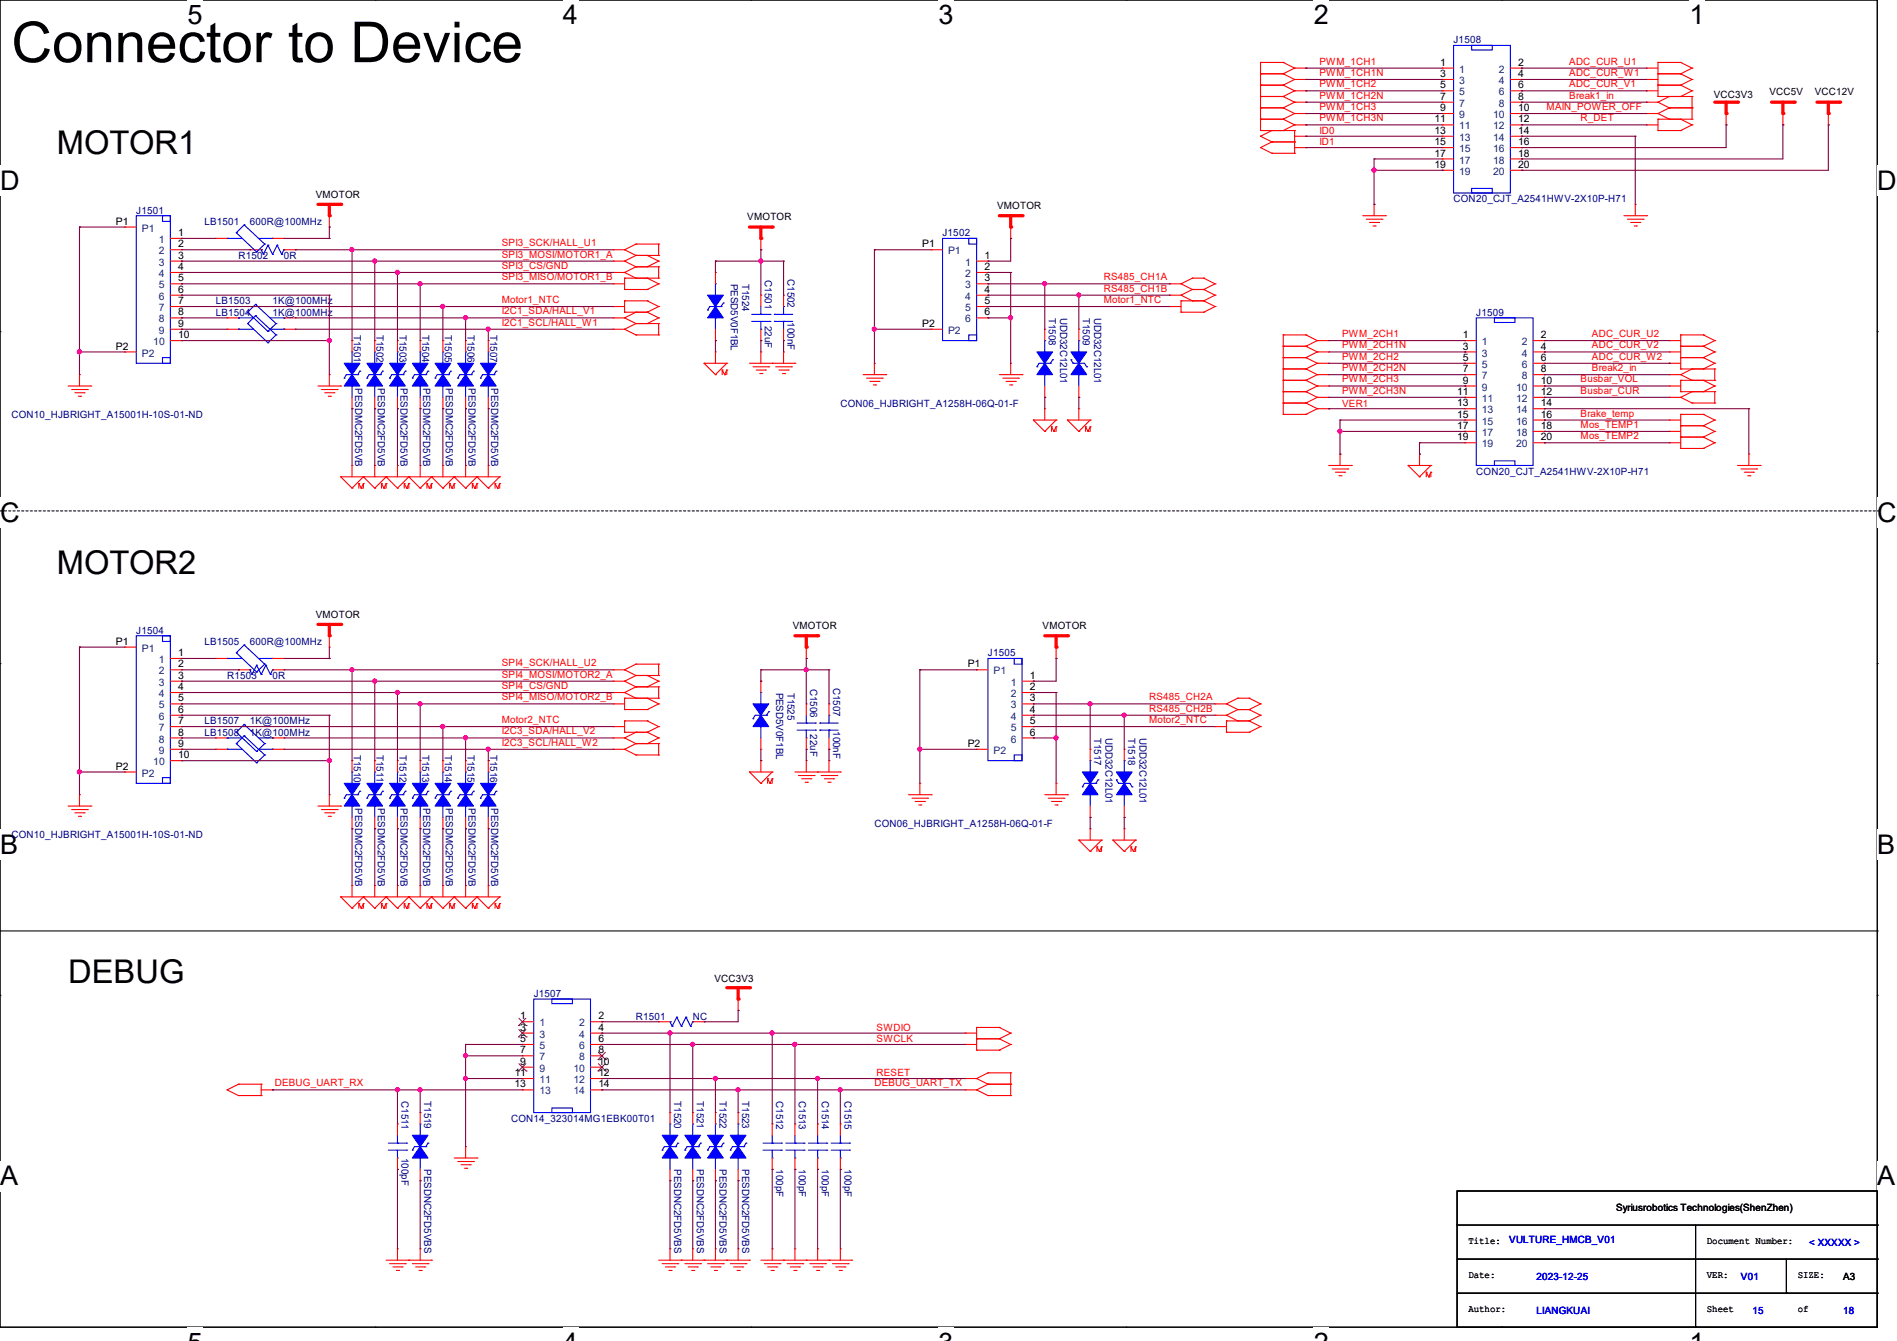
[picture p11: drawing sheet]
<svg xmlns="http://www.w3.org/2000/svg" width="297mm" height="210mm" viewBox="0 0 297 210" stroke-linecap="round" stroke-linejoin="round" font-family="sans-serif">
<defs><g id="words">
<text font-size="8.8" x="1.8" y="9.7">Connector to Device</text>
<g font-size="5.1">
<text x="8.9" y="24.2">MOTOR1</text>
<text x="8.9" y="90">MOTOR2</text>
<text x="10.7" y="154">DEBUG</text>
</g>
<g font-size="4.2">
<text x="29.4" y="3.8">5</text>
<text x="88.1" y="3.8">4</text>
<text x="146.9" y="3.8">3</text>
<text x="205.7" y="3.8">2</text>
<text x="264.5" y="3.8">1</text>
<text x="0" y="29.8">D</text>
<text x="293.9" y="29.8">D</text>
<text x="0" y="81.7">C</text>
<text x="293.9" y="81.7">C</text>
<text x="0" y="133.7">B</text>
<text x="293.9" y="133.7">B</text>
<text x="0" y="185.6">A</text>
<text x="293.9" y="185.6">A</text>
</g>
<g font-size="1.6" fill="#f00">
<text x="206.6" y="11.9">PWM_1CH1N</text>
<text x="206.6" y="10.1">PWM_1CH1</text>
<text x="245.7" y="10.1">ADC_CUR_U1</text>
<text x="245.7" y="11.9">ADC_CUR_W1</text>
<text x="206.6" y="15.5">PWM_1CH2N</text>
<text x="206.6" y="13.7">PWM_1CH2</text>
<text x="206.6" y="17.2">PWM_1CH3</text>
<text x="242.1" y="17.2">MAIN_POWER_OFF</text>
<text x="245.7" y="13.7">ADC_CUR_V1</text>
<text x="245.7" y="15.5">Break1_in</text>
<text x="206.6" y="22.8">ID1</text>
<text x="206.6" y="21">ID0</text>
<text x="206.6" y="19">PWM_1CH3N</text>
<text x="247.5" y="19">R_DET</text>
<text x="78.6" y="40.3">SPI3_MOSI/MOTOR1_A</text>
<text x="78.6" y="38.6">SPI3_SCK/HALL_U1</text>
<text x="78.6" y="47.5">Motor1_NTC</text>
<text x="78.6" y="43.9">SPI3_MISO/MOTOR1_B</text>
<text x="78.6" y="42.1">SPI3_CS/GND</text>
<text x="172.8" y="43.9">RS485_CH1A</text>
<text x="172.8" y="45.7">RS485_CH1B</text>
<text x="172.8" y="47.5">Motor1_NTC</text>
<text x="78.6" y="51">I2C1_SCL/HALL_W1</text>
<text x="78.6" y="49.2">I2C1_SDA/HALL_V1</text>
<text x="210.1" y="52.8">PWM_2CH1</text>
<text x="249.3" y="52.8">ADC_CUR_U2</text>
<text x="210.1" y="54.6">PWM_2CH1N</text>
<text x="210.1" y="58.1">PWM_2CH2N</text>
<text x="210.1" y="56.3">PWM_2CH2</text>
<text x="210.1" y="59.9">PWM_2CH3</text>
<text x="247.5" y="59.9">Busbar_VOL</text>
<text x="249.3" y="58.1">Break2_in</text>
<text x="249.3" y="56.3">ADC_CUR_W2</text>
<text x="249.3" y="54.6">ADC_CUR_V2</text>
<text x="210.1" y="61.7">PWM_2CH3N</text>
<text x="210.1" y="63.7">VER1</text>
<text x="247.5" y="65.2">Brake_temp</text>
<text x="247.5" y="61.7">Busbar_CUR</text>
<text x="247.5" y="67">Mos_TEMP1</text>
<text x="247.5" y="68.8">Mos_TEMP2</text>
<text x="78.6" y="106.1">SPI4_MOSI/MOTOR2_A</text>
<text x="78.6" y="104.3">SPI4_SCK/HALL_U2</text>
<text x="78.6" y="107.9">SPI4_CS/GND</text>
<text x="78.6" y="113.2">Motor2_NTC</text>
<text x="78.6" y="109.7">SPI4_MISO/MOTOR2_B</text>
<text x="179.9" y="109.7">RS485_CH2A</text>
<text x="179.9" y="111.5">RS485_CH2B</text>
<text x="179.9" y="113.2">Motor2_NTC</text>
<text x="78.6" y="116.8">I2C3_SCL/HALL_W2</text>
<text x="78.6" y="115">I2C3_SDA/HALL_V2</text>
<text x="137.2" y="161.5">SWDIO</text>
<text x="137.2" y="163.2">SWCLK</text>
<text x="43" y="170.1">DEBUG_UART_RX</text>
<text x="136.9" y="170.1">DEBUG_UART_TX</text>
<text x="137.2" y="168.6">RESET</text>
</g>
<g font-size="1.6">
<text x="225.5" y="10.3">1</text>
<text x="237.7" y="10.3">2</text>
<text x="225.5" y="12.1">3</text>
<text x="225.5" y="13.8">5</text>
<text x="225.5" y="15.6">7</text>
<text x="225.5" y="17.4">9</text>
<text x="237.7" y="12.1">4</text>
<text x="237.7" y="13.8">6</text>
<text x="237.7" y="15.6">8</text>
<text x="237.7" y="17.4">10</text>
<text x="268.3" y="15.3">VCC3V3</text>
<text x="277" y="14.9">VCC5V</text>
<text x="284.1" y="14.9">VCC12V</text>
<text x="224.6" y="19.2">11</text>
<text x="224.6" y="21">13</text>
<text x="224.6" y="22.7">15</text>
<text x="237.7" y="19.2">12</text>
<text x="237.7" y="21">14</text>
<text x="237.7" y="22.7">16</text>
<text x="224.6" y="24.5">17</text>
<text x="224.6" y="26.3">19</text>
<text x="237.7" y="24.5">18</text>
<text x="237.7" y="26.3">20</text>
<text x="18.2" y="35.2">P1</text>
<text x="49.4" y="30.9">VMOTOR</text>
<text x="117" y="34.5">VMOTOR</text>
<text x="156.1" y="32.7">VMOTOR</text>
<text x="27.9" y="37">1</text>
<text x="27.9" y="38.7">2</text>
<text x="27.9" y="40.5">3</text>
<text x="144.4" y="38.7">P1</text>
<text x="154.1" y="40.5">1</text>
<text x="27.9" y="42.3">4</text>
<text x="27.9" y="44.1">5</text>
<text x="27.9" y="45.8">6</text>
<text x="27.9" y="47.6">7</text>
<text x="154.1" y="42.3">2</text>
<text x="154.1" y="44.1">3</text>
<text x="154.1" y="45.8">4</text>
<text x="154.1" y="47.6">5</text>
<text x="27.9" y="49.4">8</text>
<text x="27.9" y="51.2">9</text>
<text x="27.9" y="53">10</text>
<text x="144.4" y="51.2">P2</text>
<text x="154.1" y="49.4">6</text>
<text x="229" y="53">1</text>
<text x="241.3" y="53">2</text>
<text x="18.2" y="54.7">P2</text>
<text x="229" y="54.7">3</text>
<text x="229" y="56.5">5</text>
<text x="229" y="58.3">7</text>
<text x="241.3" y="54.7">4</text>
<text x="241.3" y="56.5">6</text>
<text x="241.3" y="58.3">8</text>
<text x="228.1" y="61.8">11</text>
<text x="228.1" y="63.6">13</text>
<text x="228.1" y="65.4">15</text>
<text x="229" y="60.1">9</text>
<text x="241.3" y="60.1">10</text>
<text x="241.3" y="61.8">12</text>
<text x="241.3" y="63.6">14</text>
<text x="241.3" y="65.4">16</text>
<text x="228.1" y="67.2">17</text>
<text x="228.1" y="69">19</text>
<text x="241.3" y="67.2">18</text>
<text x="241.3" y="69">20</text>
<text x="18.2" y="101">P1</text>
<text x="49.4" y="96.7">VMOTOR</text>
<text x="124.1" y="98.5">VMOTOR</text>
<text x="163.2" y="98.5">VMOTOR</text>
<text x="27.9" y="102.7">1</text>
<text x="27.9" y="104.5">2</text>
<text x="27.9" y="106.3">3</text>
<text x="151.5" y="104.5">P1</text>
<text x="161.2" y="106.3">1</text>
<text x="27.9" y="108.1">4</text>
<text x="27.9" y="109.9">5</text>
<text x="27.9" y="111.6">6</text>
<text x="27.9" y="113.4">7</text>
<text x="161.2" y="108.1">2</text>
<text x="161.2" y="109.9">3</text>
<text x="161.2" y="111.6">4</text>
<text x="161.2" y="113.4">5</text>
<text x="27.9" y="115.2">8</text>
<text x="27.9" y="117">9</text>
<text x="27.9" y="118.7">10</text>
<text x="151.5" y="117">P2</text>
<text x="161.2" y="115.2">6</text>
<text x="18.2" y="120.5">P2</text>
<text x="111.8" y="153.8">VCC3V3</text>
<text x="81.4" y="159.6">1</text>
<text x="81.4" y="161.4">3</text>
<text x="93.7" y="159.6">2</text>
<text x="93.7" y="161.4">4</text>
<text x="81.4" y="163.2">5</text>
<text x="81.4" y="165">7</text>
<text x="81.4" y="166.8">9</text>
<text x="93.7" y="163.2">6</text>
<text x="93.7" y="165">8</text>
<text x="93.7" y="166.8">10</text>
<text x="80.6" y="168.5">11</text>
<text x="80.6" y="170.3">13</text>
<text x="93.7" y="168.5">12</text>
<text x="93.7" y="170.3">14</text>
<text x="253" y="189.7">Syriusrobotics Technologies(ShenZhen)</text>
<text x="229.9" y="194.9">Title:</text>
<text x="267.2" y="194.9">Document Number:</text>
<text x="229.9" y="200.2">Date:</text>
<text x="267.2" y="200.2">VER:</text>
<text x="281.5" y="200.2">SIZE:</text>
<text x="288.6" y="200.4">A3</text>
<text x="229.9" y="205.5">Author:</text>
<text x="267.2" y="205.5">Sheet</text>
<text x="281.5" y="205.5">of</text>
</g>
<g font-size="1.6" fill="#000080">
<text x="227.6" y="6.8">J1508</text>
<text x="21.3" y="33.4">J1501</text>
<text x="32" y="35.2">LB1501</text>
<text x="39.1" y="35.2">600R@100MHz</text>
<text x="227.6" y="31.7">CON20_CJT_A2541HWV-2X10P-H71</text>
<text x="37.3" y="40.6">R1502</text>
<text x="44.4" y="40.6">0R</text>
<text x="147.6" y="37">J1502</text>
<text x="33.8" y="47.7">LB1503</text>
<text x="42.7" y="47.7">1K@100MHz</text>
<text x="114.4" y="44.4" transform="rotate(90 114.4 44.4)">PESD5V0F1BL</text>
<text x="116.2" y="44.4" transform="rotate(90 116.2 44.4)">T1524</text>
<text x="119.8" y="43.9" transform="rotate(90 119.8 43.9)">C1501</text>
<text x="123.3" y="43.7" transform="rotate(90 123.3 43.7)">C1502</text>
<text x="33.8" y="49.4">LB1504</text>
<text x="42.7" y="49.4">1K@100MHz</text>
<text x="55.4" y="52.5" transform="rotate(90 55.4 52.5)">T1501</text>
<text x="59" y="52.5" transform="rotate(90 59 52.5)">T1502</text>
<text x="62.5" y="52.5" transform="rotate(90 62.5 52.5)">T1503</text>
<text x="66.1" y="52.5" transform="rotate(90 66.1 52.5)">T1504</text>
<text x="69.6" y="52.5" transform="rotate(90 69.6 52.5)">T1505</text>
<text x="73.2" y="52.5" transform="rotate(90 73.2 52.5)">T1506</text>
<text x="76.7" y="52.5" transform="rotate(90 76.7 52.5)">T1507</text>
<text x="119.8" y="51" transform="rotate(90 119.8 51)">22uF</text>
<text x="123.3" y="50.5" transform="rotate(90 123.3 50.5)">100nF</text>
<text x="164.2" y="49.8" transform="rotate(90 164.2 49.8)">T1508</text>
<text x="166" y="49.8" transform="rotate(90 166 49.8)">UDD32C12L01</text>
<text x="169.5" y="49.8" transform="rotate(90 169.5 49.8)">T1509</text>
<text x="171.3" y="49.8" transform="rotate(90 171.3 49.8)">UDD32C12L01</text>
<text x="231.1" y="49.4">J1509</text>
<text x="1.8" y="65.4">CON10_HJBRIGHT_A15001H-10S-01-ND</text>
<text x="55.6" y="60.8" transform="rotate(90 55.6 60.8)">PESDMC2FD5VB</text>
<text x="59.1" y="60.8" transform="rotate(90 59.1 60.8)">PESDMC2FD5VB</text>
<text x="62.7" y="60.8" transform="rotate(90 62.7 60.8)">PESDMC2FD5VB</text>
<text x="66.3" y="60.8" transform="rotate(90 66.3 60.8)">PESDMC2FD5VB</text>
<text x="69.8" y="60.8" transform="rotate(90 69.8 60.8)">PESDMC2FD5VB</text>
<text x="73.4" y="60.8" transform="rotate(90 73.4 60.8)">PESDMC2FD5VB</text>
<text x="76.9" y="60.8" transform="rotate(90 76.9 60.8)">PESDMC2FD5VB</text>
<text x="131.6" y="63.7">CON06_HJBRIGHT_A1258H-06Q-01-F</text>
<text x="231.1" y="74.3">CON20_CJT_A2541HWV-2X10P-H71</text>
<text x="21.3" y="99.2">J1504</text>
<text x="32" y="101">LB1505</text>
<text x="39.1" y="101">600R@100MHz</text>
<text x="35.6" y="106.3">R1503</text>
<text x="42.7" y="106.3">0R</text>
<text x="126.9" y="107.9" transform="rotate(90 126.9 107.9)">C1506</text>
<text x="130.4" y="107.7" transform="rotate(90 130.4 107.7)">C1507</text>
<text x="154.7" y="102.8">J1505</text>
<text x="32" y="113.5">LB1507</text>
<text x="39.1" y="113.5">1K@100MHz</text>
<text x="121.5" y="108.5" transform="rotate(90 121.5 108.5)">PESD5V0F1BL</text>
<text x="123.3" y="108.5" transform="rotate(90 123.3 108.5)">T1525</text>
<text x="32" y="115.2">LB1508</text>
<text x="39.1" y="115.2">1K@100MHz</text>
<text x="55.4" y="118.2" transform="rotate(90 55.4 118.2)">T1510</text>
<text x="59" y="118.2" transform="rotate(90 59 118.2)">T1511</text>
<text x="62.5" y="118.2" transform="rotate(90 62.5 118.2)">T1512</text>
<text x="66.1" y="118.2" transform="rotate(90 66.1 118.2)">T1513</text>
<text x="69.6" y="118.2" transform="rotate(90 69.6 118.2)">T1514</text>
<text x="73.2" y="118.2" transform="rotate(90 73.2 118.2)">T1515</text>
<text x="76.7" y="118.2" transform="rotate(90 76.7 118.2)">T1516</text>
<text x="126.9" y="115" transform="rotate(90 126.9 115)">22uF</text>
<text x="130.4" y="114.5" transform="rotate(90 130.4 114.5)">100nF</text>
<text x="171.3" y="115.6" transform="rotate(90 171.3 115.6)">T1517</text>
<text x="173.1" y="115.6" transform="rotate(90 173.1 115.6)">UDD32C12L01</text>
<text x="176.7" y="115.6" transform="rotate(90 176.7 115.6)">T1518</text>
<text x="178.4" y="115.6" transform="rotate(90 178.4 115.6)">UDD32C12L01</text>
<text x="1.8" y="131.2">CON10_HJBRIGHT_A15001H-10S-01-ND</text>
<text x="55.6" y="126.6" transform="rotate(90 55.6 126.6)">PESDMC2FD5VB</text>
<text x="59.1" y="126.6" transform="rotate(90 59.1 126.6)">PESDMC2FD5VB</text>
<text x="62.7" y="126.6" transform="rotate(90 62.7 126.6)">PESDMC2FD5VB</text>
<text x="66.3" y="126.6" transform="rotate(90 66.3 126.6)">PESDMC2FD5VB</text>
<text x="69.8" y="126.6" transform="rotate(90 69.8 126.6)">PESDMC2FD5VB</text>
<text x="73.4" y="126.6" transform="rotate(90 73.4 126.6)">PESDMC2FD5VB</text>
<text x="76.9" y="126.6" transform="rotate(90 76.9 126.6)">PESDMC2FD5VB</text>
<text x="136.9" y="129.5">CON06_HJBRIGHT_A1258H-06Q-01-F</text>
<text x="83.6" y="156.1">J1507</text>
<text x="99.6" y="159.7">R1501</text>
<text x="108.5" y="159.7">NC</text>
<text x="62.9" y="172.5" transform="rotate(90 62.9 172.5)">C1511</text>
<text x="66.4" y="172.5" transform="rotate(90 66.4 172.5)">T1519</text>
<text x="105.5" y="172.5" transform="rotate(90 105.5 172.5)">T1520</text>
<text x="109.1" y="172.5" transform="rotate(90 109.1 172.5)">T1521</text>
<text x="112.6" y="172.5" transform="rotate(90 112.6 172.5)">T1522</text>
<text x="116.2" y="172.5" transform="rotate(90 116.2 172.5)">T1523</text>
<text x="121.5" y="172.5" transform="rotate(90 121.5 172.5)">C1512</text>
<text x="125.1" y="172.5" transform="rotate(90 125.1 172.5)">C1513</text>
<text x="128.6" y="172.5" transform="rotate(90 128.6 172.5)">C1514</text>
<text x="132.2" y="172.5" transform="rotate(90 132.2 172.5)">C1515</text>
<text x="80" y="175.7">CON14_323014MG1EBK00T01</text>
<text x="62.9" y="181.3" transform="rotate(90 62.9 181.3)">100pF</text>
<text x="66.4" y="183.1" transform="rotate(90 66.4 183.1)">PESDNC2FD5VBS</text>
<text x="105.5" y="183.1" transform="rotate(90 105.5 183.1)">PESDNC2FD5VBS</text>
<text x="109.1" y="183.1" transform="rotate(90 109.1 183.1)">PESDNC2FD5VBS</text>
<text x="112.6" y="183.1" transform="rotate(90 112.6 183.1)">PESDNC2FD5VBS</text>
<text x="116.2" y="183.1" transform="rotate(90 116.2 183.1)">PESDNC2FD5VBS</text>
<text x="121.5" y="183.1" transform="rotate(90 121.5 183.1)">100pF</text>
<text x="125.1" y="183.1" transform="rotate(90 125.1 183.1)">100pF</text>
<text x="128.6" y="183.1" transform="rotate(90 128.6 183.1)">100pF</text>
<text x="132.2" y="183.1" transform="rotate(90 132.2 183.1)">100pF</text>
</g>
<g font-size="1.6" fill="#004080">
<text x="228.5" y="11.4">1</text>
<text x="234.7" y="11.4">2</text>
<text x="228.5" y="13.2">3</text>
<text x="228.5" y="14.9">5</text>
<text x="228.5" y="16.7">7</text>
<text x="234.7" y="13.2">4</text>
<text x="234.7" y="14.9">6</text>
<text x="234.7" y="16.7">8</text>
<text x="228.5" y="18.5">9</text>
<text x="228.5" y="20.3">11</text>
<text x="228.5" y="22.1">13</text>
<text x="228.5" y="23.8">15</text>
<text x="233.8" y="18.5">10</text>
<text x="233.8" y="20.3">12</text>
<text x="233.8" y="22.1">14</text>
<text x="233.8" y="23.8">16</text>
<text x="228.5" y="25.6">17</text>
<text x="228.5" y="27.4">19</text>
<text x="233.8" y="25.6">18</text>
<text x="233.8" y="27.4">20</text>
<text x="22.2" y="36.3">P1</text>
<text x="24.9" y="38.1">1</text>
<text x="24.9" y="39.8">2</text>
<text x="24.9" y="41.6">3</text>
<text x="148.5" y="39.8">P1</text>
<text x="151.1" y="41.6">1</text>
<text x="24.9" y="43.4">4</text>
<text x="24.9" y="45.2">5</text>
<text x="24.9" y="46.9">6</text>
<text x="151.1" y="43.4">2</text>
<text x="151.1" y="45.2">3</text>
<text x="151.1" y="46.9">4</text>
<text x="24.9" y="48.7">7</text>
<text x="24.9" y="50.5">8</text>
<text x="24.9" y="52.3">9</text>
<text x="148.5" y="52.3">P2</text>
<text x="151.1" y="48.7">5</text>
<text x="151.1" y="50.5">6</text>
<text x="22.2" y="55.8">P2</text>
<text x="24" y="54.1">10</text>
<text x="232" y="54.1">1</text>
<text x="232" y="55.8">3</text>
<text x="232" y="57.6">5</text>
<text x="232" y="59.4">7</text>
<text x="238.2" y="54.1">2</text>
<text x="238.2" y="55.8">4</text>
<text x="238.2" y="57.6">6</text>
<text x="238.2" y="59.4">8</text>
<text x="232" y="61.2">9</text>
<text x="232" y="63">11</text>
<text x="232" y="64.7">13</text>
<text x="237.4" y="61.2">10</text>
<text x="237.4" y="63">12</text>
<text x="237.4" y="64.7">14</text>
<text x="232" y="66.5">15</text>
<text x="232" y="68.3">17</text>
<text x="232" y="70.1">19</text>
<text x="237.4" y="66.5">16</text>
<text x="237.4" y="68.3">18</text>
<text x="237.4" y="70.1">20</text>
<text x="22.2" y="102.1">P1</text>
<text x="24.9" y="103.8">1</text>
<text x="24.9" y="105.6">2</text>
<text x="24.9" y="107.4">3</text>
<text x="155.6" y="105.6">P1</text>
<text x="158.2" y="107.4">1</text>
<text x="24.9" y="109.2">4</text>
<text x="24.9" y="111">5</text>
<text x="24.9" y="112.7">6</text>
<text x="158.2" y="109.2">2</text>
<text x="158.2" y="111">3</text>
<text x="158.2" y="112.7">4</text>
<text x="24" y="119.8">10</text>
<text x="24.9" y="114.5">7</text>
<text x="24.9" y="116.3">8</text>
<text x="24.9" y="118.1">9</text>
<text x="155.6" y="118.1">P2</text>
<text x="158.2" y="114.5">5</text>
<text x="158.2" y="116.3">6</text>
<text x="22.2" y="121.6">P2</text>
<text x="84.5" y="160.7">1</text>
<text x="90.7" y="160.7">2</text>
<text x="84.5" y="162.5">3</text>
<text x="84.5" y="164.3">5</text>
<text x="84.5" y="166.1">7</text>
<text x="84.5" y="167.9">9</text>
<text x="89.8" y="167.9">10</text>
<text x="90.7" y="162.5">4</text>
<text x="90.7" y="164.3">6</text>
<text x="90.7" y="166.1">8</text>
<text x="84.5" y="169.6">11</text>
<text x="84.5" y="171.4">13</text>
<text x="89.8" y="169.6">12</text>
<text x="89.8" y="171.4">14</text>
</g>
<g font-size="1.6" fill="#00f">
<text x="236.3" y="194.7">VULTURE_HMCB_V01</text>
<text x="283.3" y="195.1">&lt; XXXXX &gt;</text>
<text x="240.6" y="200.4">2023-12-25</text>
<text x="272.6" y="200.4">V01</text>
<text x="240.6" y="205.7">LIANGKUAI</text>
<text x="274.4" y="205.7">15</text>
<text x="288.6" y="205.7">18</text>
</g>
</g></defs>
<path d="M0 0h293.9v207.9h-293.9z" fill="none" stroke="#000" stroke-width=".17"/>
<g fill="#fff">
<path d="M29.4 0h2.3v4.7h-2.3z"/>
<path d="M29.4 207.9h2.3v2.1h-2.3z"/>
</g>
<path d="M58.8 0h.1M58.8 207.9h.1" fill="none" stroke="#000" stroke-width=".17"/>
<g fill="#fff">
<path d="M88.1 0h2.4v4.7h-2.4z"/>
<path d="M88.1 207.9h2.4v2.1h-2.4z"/>
</g>
<path d="M117.6 0h.1M117.6 207.9h.1" fill="none" stroke="#000" stroke-width=".17"/>
<g fill="#fff">
<path d="M146.9 0h2.4v4.7h-2.4z"/>
<path d="M146.9 207.9h2.4v2.1h-2.4z"/>
</g>
<path d="M176.3 0h.1M176.3 207.9h.1" fill="none" stroke="#000" stroke-width=".17"/>
<g fill="#fff">
<path d="M205.7 0h2.4v4.7h-2.4z"/>
<path d="M205.7 207.9h2.4v2.1h-2.4z"/>
</g>
<path d="M235.1 0h.1M235.1 207.9h.1" fill="none" stroke="#000" stroke-width=".17"/>
<g fill="#fff">
<path d="M264.5 0h2.4v4.7h-2.4z"/>
<path d="M264.5 207.9h2.4v2.1h-2.4z"/>
<path d="M0 26h3v4.7h-3z"/>
<path d="M293.9 26h3.1v4.7h-3.1z"/>
<path d="M0 77.9h3v4.7h-3z"/>
<path d="M293.9 77.9h3.1v4.7h-3.1z"/>
</g>
<path d="M0 51.9h.1M293.9 51.9h.1" fill="none" stroke="#000" stroke-width=".17"/>
<g fill="#fff">
<path d="M0 129.9h2.8v4.7h-2.8z"/>
<path d="M293.9 129.9h2.9v4.7h-2.9z"/>
</g>
<path d="M0 103.9h.1M293.9 103.9h.1" fill="none" stroke="#000" stroke-width=".17"/>
<g fill="#fff">
<path d="M0 181.8h2.8v4.8h-2.8z"/>
<path d="M293.8 181.8h3v4.8h-3z"/>
</g>
<path d="M0 155.9h.1M0 145.8h293.9M293.9 155.9h.1M293.9 145.8h.1" fill="none" stroke="#000" stroke-width=".17"/>
<path d="M0 80h293.9M293.9 80h.1" fill="none" stroke="#000" stroke-width=".17" stroke-dasharray=".3"/>
<g fill="none" stroke="#f00" stroke-width=".17">
<path d="M96 39.1h.1M96 39.1h1.8M97.8 39.1h.1M97.8 39.1l1.8 .9M99.6 38.2h.1M99.6 38.2l-1.8 .9M99.6 38.2h3.5M103.1 38.2h.1M103.1 38.2v1.8M12.4 58.7h.1M12.4 58.7v1.8M96 48h.1"/>
<path d="M96 44.4h.1M96 40.9h.1M96 42.7h.1M96 49.8h.1M96 51.6h.1M96 48h1.8M96 44.4h1.8M96 40.9h1.8M96 42.7h1.8M96 49.8h1.8M96 51.6h1.8M97.8 47.1h.1"/>
<path d="M97.8 48.9h.1M97.8 43.6h.1M97.8 45.3h.1M97.8 40.9h.1M97.8 42.7h.1M97.8 49.8h.1M97.8 51.6h.1M97.8 47.1h3.5M97.8 43.6v1.7M97.8 47.1v1.8M97.8 48.9h3.5M97.8 43.6h5.3"/>
<path d="M97.8 45.3h3.5M97.8 40.9l1.8 .9M97.8 42.7l1.8 .9M97.8 49.8l1.8 .9M97.8 51.6l1.8 .9M99.6 40h.1M99.6 41.8h.1M99.6 43.6h.1M99.6 48.9h.1M99.6 50.7h.1M99.6 52.5h.1M99.6 40l-1.8 .9"/>
<path d="M99.6 40h3.5M99.6 41.8h3.5M99.6 41.8l-1.8 .9M99.6 48.9l-1.8 .9M99.6 50.7h3.5M99.6 50.7l-1.8 .9M99.6 52.5h3.5M101.3 47.1h.1M101.3 48.9h.1M101.3 43.6h.1M101.3 45.3h.1M101.3 40h.1"/>
<path d="M101.3 41.8h.1M101.3 50.7h.1M101.3 47.1l1.8 .9M101.3 43.6l1.8 .8M101.3 40l1.8 .9M101.3 48.9l1.8 .9M103.1 48h.1M103.1 44.4h.1M103.1 40.9h.1M103.1 40h.1M103.1 41.8h.1M103.1 43.6h.1"/>
<path d="M103.1 49.8h.1M103.1 50.7h.1M103.1 52.5h.1M103.1 48l-1.8 .9M103.1 44.4l-1.8 .9M103.1 40.9l-1.8 .9M103.1 41.8v1.8M103.1 50.7v1.8M103.1 49.8l-1.8 .9M10.7 60.5h3.5M11.2 61h2.5M11.7 61.5h1.5"/>
<path d="M12.3 62.1h.3M12.6 62.1h.1M13.2 61.5h.1M13.7 61h.1M14.2 60.5h.1"/>
</g>
<path d="M51.6 32v1.8" fill="none" stroke="#f00" stroke-width=".51"/>
<circle cx="51.6" cy="33.8" r=".25" fill="#f00"/>
<path d="M49.8 32h3.5" fill="none" stroke="#f00" stroke-width=".51"/>
<circle cx="53.3" cy="32" r=".25" fill="#f00"/>
<path d="M51.6 35.6h.1M51.6 33.8v1.8M51.6 58.7h.1M51.6 58.7v1.8M49.8 60.5h3.5M50.3 61h2.5M50.8 61.5h1.5M51.4 62.1h.3M51.7 62.1h.1M52.3 61.5h.1M52.8 61h.1M53.3 60.5h.1" fill="none" stroke="#f00" stroke-width=".17"/>
<path d="M119.1 35.6v1.7" fill="none" stroke="#f00" stroke-width=".51"/>
<circle cx="119.1" cy="37.3" r=".25" fill="#f00"/>
<path d="M117.3 35.6h3.6" fill="none" stroke="#f00" stroke-width=".51"/>
<circle cx="120.9" cy="35.6" r=".25" fill="#f00"/>
<g fill="none" stroke="#f00" stroke-width=".17">
<path d="M119.1 39.1h.1M119.1 37.3v1.8M117.3 56.9h7.2M117.9 57.4h2.5M118.4 58h1.4M119 58.5h.3M119.1 55.1h.1M119.1 55.1v1.8M119.3 58.5h.1M119.8 58h.1M120.4 57.4h.1M120.9 56.9h.1"/>
<path d="M121.5 57.4h2.4M122 58h1.4M122.5 58.5h.4M122.7 55.1h.1M122.7 55.1v1.8M122.9 58.5h.1M123.4 58h.1M123.9 57.4h.1M124.5 56.9h.1"/>
</g>
<path d="M126.2 99.6v1.7" fill="none" stroke="#f00" stroke-width=".51"/>
<circle cx="126.2" cy="101.3" r=".25" fill="#f00"/>
<path d="M124.5 99.6h3.5" fill="none" stroke="#f00" stroke-width=".51"/>
<circle cx="128" cy="99.6" r=".25" fill="#f00"/>
<g fill="none" stroke="#f00" stroke-width=".17">
<path d="M135.1 58.7h3.6M135.7 59.2h2.4M136.2 59.7h1.4M136.9 56.9h.1M136.9 56.9v1.8M137.6 59.7h.1M138.1 59.2h.1M138.7 58.7h.1M156.5 58.7h3.5M157 59.2h2.5M157.5 59.7h1.5M158.2 56.9h.1"/>
<path d="M158.2 56.9v1.8M159 59.7h.1M159.5 59.2h.1M160 58.7h.1M136.7 60.3h.4M137.1 60.3h.1M158.1 60.3h.3M158.4 60.3h.1M126.2 103.1h.1M126.2 119.1h.1M126.2 101.3v1.8M126.2 119.1v1.8"/>
<path d="M129.8 119.1h.1M129.8 119.1v1.8M124.5 120.9h7.1M125 121.5h2.5M125.5 122h1.5M126.1 122.5h.3M126.4 122.5h.1M127 122h.1M127.5 121.5h.1M128 120.9h.1M128.6 121.5h2.4M129.1 122h1.4"/>
<path d="M129.6 122.5h.4M130 122.5h.1M130.5 122h.1M131 121.5h.1M131.6 120.9h.1"/>
</g>
<path d="M158.2 33.8v1.8" fill="none" stroke="#f00" stroke-width=".51"/>
<circle cx="158.2" cy="35.6" r=".25" fill="#f00"/>
<path d="M156.5 33.8h3.5" fill="none" stroke="#f00" stroke-width=".51"/>
<circle cx="160" cy="33.8" r=".25" fill="#f00"/>
<path d="M158.2 37.3h.1M158.2 35.6v1.7M10.7 126.2h3.5M11.2 126.8h2.5M11.7 127.3h1.5M12.3 127.8h.3M12.4 124.5h.1M12.4 124.5v1.7M12.6 127.8h.1M13.2 127.3h.1M13.7 126.8h.1M14.2 126.2h.1" fill="none" stroke="#f00" stroke-width=".17"/>
<path d="M51.6 97.8v1.8" fill="none" stroke="#f00" stroke-width=".51"/>
<circle cx="51.6" cy="99.6" r=".25" fill="#f00"/>
<path d="M49.8 97.8h3.5" fill="none" stroke="#f00" stroke-width=".51"/>
<circle cx="53.3" cy="97.8" r=".25" fill="#f00"/>
<g fill="none" stroke="#f00" stroke-width=".17">
<path d="M183.1 46.2h.1M183.1 44.4h.1M183.1 48h.1M183.1 46.2h1.8M183.1 44.4h1.8M183.1 48h1.8M184.9 46.2h.1M184.9 44.4h.1M184.9 47.1h.1M184.9 48.9h.1M184.9 47.1h3.6M184.9 46.2l1.8 .9"/>
<path d="M184.9 44.4l1.8 .9M184.9 47.1v1.8M184.9 48.9h3.6M186.7 45.3h.1M186.7 47.1h.1M186.7 43.6h.1M186.7 45.3l-1.8 .9M186.7 45.3h1.8M186.7 43.6l-1.8 .8M186.7 43.6h1.8M188.5 45.3h.1M188.5 47.1h.1"/>
<path d="M188.5 43.6h.1M188.5 48.9h.1M188.5 45.3l1.7 .9M188.5 43.6l1.7 .8M188.5 47.1l1.7 .9M190.2 46.2h.1M190.2 44.4h.1M190.2 48h.1M190.2 46.2l-1.7 .9M190.2 44.4l-1.7 .9M190.2 48l-1.7 .9M51.6 99.6v1.7"/>
<path d="M51.6 101.3h.1M96 113.8h.1M96 110.2h.1M96 104.9h.1M96 106.7h.1M96 108.5h.1M96 115.6h.1M96 117.3h.1M96 113.8h1.8M96 110.2h1.8M96 104.9h1.8M96 106.7h1.8"/>
<path d="M96 108.5h1.8M96 115.6h1.8M96 117.3h1.8M97.8 112.9h.1M97.8 114.7h.1M97.8 109.3h.1M97.8 111.1h.1M97.8 104.9h.1M97.8 106.7h.1M97.8 108.5h.1M97.8 115.6h.1M97.8 117.3h.1"/>
<path d="M97.8 112.9h3.5M97.8 109.3v1.8M97.8 112.9v1.8M97.8 114.7h3.5M97.8 109.3h5.3M97.8 111.1h3.5M97.8 104.9l1.8 .9M97.8 106.7l1.8 .9M97.8 108.5l1.8 .8M97.8 115.6l1.8 .9M97.8 117.3l1.8 .9M99.6 104h.1"/>
<path d="M99.6 105.8h.1M99.6 107.6h.1M99.6 109.3h.1M99.6 114.7h.1M99.6 116.5h.1M99.6 118.2h.1M99.6 104l-1.8 .9M99.6 104h3.5M99.6 105.8h3.5M99.6 105.8l-1.8 .9M99.6 107.6h3.5M99.6 107.6l-1.8 .9"/>
<path d="M99.6 114.7l-1.8 .9M99.6 116.5h3.5M99.6 116.5l-1.8 .8M99.6 118.2h3.5M101.3 112.9h.1M101.3 114.7h.1M101.3 109.3h.1M101.3 111.1h.1M101.3 105.8h.1M101.3 107.6h.1M101.3 116.5h.1M101.3 112.9l1.8 .9"/>
<path d="M101.3 109.3l1.8 .9M101.3 105.8l1.8 .9M101.3 114.7l1.8 .9M103.1 113.8h.1M103.1 110.2h.1M103.1 104h.1M103.1 105.8h.1M103.1 106.7h.1M103.1 107.6h.1M103.1 109.3h.1M103.1 115.6h.1M103.1 116.5h.1"/>
<path d="M103.1 118.2h.1M103.1 113.8l-1.8 .9M103.1 110.2l-1.8 .9M103.1 104v1.8M103.1 107.6v1.7M103.1 116.5v1.7M103.1 106.7l-1.8 .9M103.1 115.6l-1.8 .9M49.8 126.2h3.5M50.3 126.8h2.5M50.8 127.3h1.5M51.4 127.8h.3"/>
<path d="M51.6 124.5h.1M51.6 124.5v1.7M51.7 127.8h.1M52.3 127.3h.1M52.8 126.8h.1M53.3 126.2h.1M142.2 124.5h3.6M142.8 125h2.4M143.3 125.5h1.4M143.8 126.1h.4M144 122.7h.1M144 122.7v1.8"/>
<path d="M144.2 126.1h.1M144.7 125.5h.1M145.2 125h.1M145.8 124.5h.1M163.6 124.5h3.5M164.1 125h2.5M164.6 125.5h1.5M165.2 126.1h.3M165.4 122.7h.1M165.4 122.7v1.8M165.5 126.1h.1M166.1 125.5h.1"/>
<path d="M166.6 125h.1M167.1 124.5h.1"/>
</g>
<path d="M165.4 99.6v1.7" fill="none" stroke="#f00" stroke-width=".51"/>
<circle cx="165.4" cy="101.3" r=".25" fill="#f00"/>
<path d="M163.6 99.6h3.5" fill="none" stroke="#f00" stroke-width=".51"/>
<circle cx="167.1" cy="99.6" r=".25" fill="#f00"/>
<g fill="none" stroke="#f00" stroke-width=".17">
<path d="M165.4 103.1h.1M165.4 101.3v1.8M190.2 112h.1M190.2 110.2h.1M190.2 113.8h.1M190.2 112h1.8M190.2 110.2h1.8M190.2 113.8h1.8M192 112h.1M192 110.2h.1M192 112.9h.1M192 114.7h.1"/>
<path d="M192 112.9h3.6M192 112l1.8 .9M192 110.2l1.8 .9M192 112.9v1.8M192 114.7h3.6M193.8 111.1h.1M193.8 112.9h.1M193.8 109.3h.1M193.8 111.1l-1.8 .9M193.8 111.1h1.8M193.8 109.3l-1.8 .9M193.8 109.3h1.8"/>
<path d="M195.6 111.1h.1M195.6 112.9h.1M195.6 109.3h.1M195.6 114.7h.1M195.6 111.1l1.8 .9M195.6 109.3l1.8 .9M195.6 112.9l1.8 .9M197.4 112h.1M197.4 110.2h.1M197.4 113.8h.1M197.4 112l-1.8 .9M197.4 110.2l-1.8 .9"/>
<path d="M197.4 113.8l-1.8 .9M35.6 170.7h.1M35.6 170.7l1.7 .9M37.3 171.6h.1M37.3 169.8h.1M37.3 169.8l-1.7 .9M37.3 171.6h3.6M37.3 169.8h3.6M40.9 171.6h.1M40.9 169.8h.1M40.9 170.7h1.8M40.9 169.8v1.8"/>
<path d="M42.7 170.7h.1M72.9 179.6h.1M72.9 179.6v1.8M151.1 170.7h.1M151.1 168.9h.1M151.1 161.8h.1M151.1 163.6h.1M151.1 170.7h1.8M151.1 168.9h1.8M151.1 161.8h1.8M151.1 163.6h1.8M152.9 170.7h.1"/>
<path d="M152.9 168.9h.1M152.9 160.9h.1M152.9 162.7h.1M152.9 164.5h.1M152.9 170.7l1.8 .9M152.9 168.9l1.8 .9M152.9 160.9h3.6M152.9 160.9v3.6M152.9 162.7h3.6M152.9 164.5h3.6M154.7 171.6h.1M154.7 169.8h.1"/>
<path d="M154.7 168h.1M154.7 171.6h3.5M154.7 169.8h3.5M154.7 169.8l-1.8 .9M154.7 168l-1.8 .9M154.7 168h3.5M156.5 160.9h.1M156.5 162.7h.1M156.5 164.5h.1M156.5 160.9l1.7 .9M156.5 162.7l1.7 .9M158.2 171.6h.1"/>
<path d="M158.2 169.8h.1M158.2 168h.1M158.2 161.8h.1M158.2 163.6h.1M158.2 168v3.6M158.2 161.8l-1.7 .9M158.2 163.6l-1.7 .9M64 197.4h3.6M64.6 197.9h2.4M65.1 198.4h1.4M65.6 199h.4M65.8 195.6h.1"/>
<path d="M65.8 195.6v1.8M66 199h.1M66.5 198.4h.1M67 197.9h.1M67.6 197.4h.1M71.1 181.4h3.6M71.7 181.9h2.4M72.2 182.4h1.4M72.7 183h.4M73.1 183h.1M73.6 182.4h.1M74.1 181.9h.1"/>
<path d="M74.7 181.4h.1M103.1 197.4h14.2M103.7 197.9h2.4M104.2 198.4h1.4M104.7 199h.4M104.9 195.6h.1M104.9 195.6v1.8M105.1 199h.1M105.6 198.4h.1M106.1 197.9h.1M106.7 197.4h.1M107.2 197.9h2.5"/>
<path d="M107.7 198.4h1.5M108.3 199h.3M108.5 195.6h.1M108.5 195.6v1.8M108.6 199h.1M109.2 198.4h.1M109.7 197.9h.1M110.2 197.4h.1M110.8 197.9h2.4M111.3 198.4h1.4M111.8 199h.4M112 195.6h.1"/>
<path d="M112 195.6v1.8M112.2 199h.1M112.7 198.4h.1M113.2 197.9h.1M113.8 197.4h.1M114.3 197.9h2.5M114.9 198.4h1.4M115.4 199h.3M115.6 195.6h.1M115.6 195.6v1.8M115.7 199h.1M116.3 198.4h.1"/>
<path d="M116.8 197.9h.1M117.3 197.4h.1M129.8 197.4h3.5M130.3 197.9h2.5M130.9 198.4h1.4M131.4 199h.3M131.6 195.6h.1M131.6 195.6v1.8M131.7 199h.1M132.3 198.4h.1M132.8 197.9h.1M133.3 197.4h.1"/>
</g>
<path d="M115.6 154.7v1.8" fill="none" stroke="#f00" stroke-width=".51"/>
<circle cx="115.6" cy="156.5" r=".25" fill="#f00"/>
<path d="M113.8 154.7h3.5" fill="none" stroke="#f00" stroke-width=".51"/>
<circle cx="117.3" cy="154.7" r=".25" fill="#f00"/>
<g fill="none" stroke="#f00" stroke-width=".17">
<path d="M197.4 9.8h.1M197.4 11.6h.1M197.4 13.3h.1M197.4 15.1h.1M197.4 16.9h.1M197.4 18.7h.1M197.4 18.7h3.5M197.4 9.8h3.5M197.4 9.8v10.6M197.4 11.6h3.5M197.4 13.3h3.5M197.4 15.1h3.5"/>
<path d="M197.4 16.9h3.5M200.9 9.8h.1M200.9 11.6h.1M200.9 13.3h.1M200.9 15.1h.1M200.9 16.9h.1M200.9 18.7h.1M200.9 9.8l1.8 .9M200.9 11.6l1.8 .8M200.9 13.3l1.8 .9M200.9 15.1l1.8 .9M200.9 16.9l1.8 .9"/>
<path d="M200.9 18.7l1.8 .9M202.7 10.7h.1M202.7 12.4h.1M202.7 14.2h.1M202.7 16h.1M202.7 17.8h.1M202.7 19.6h.1M202.7 19.6h1.8M202.7 10.7h1.8M202.7 10.7l-1.8 .9M202.7 12.4h1.8M202.7 12.4l-1.8 .9"/>
<path d="M202.7 14.2h1.8M202.7 14.2l-1.8 .9M202.7 16h1.8M202.7 16l-1.8 .9M202.7 17.8h1.8M202.7 17.8l-1.8 .9M202.7 19.6l-1.8 .8M204.5 10.7h.1M204.5 12.4h.1M204.5 14.2h.1M204.5 16h.1M204.5 17.8h.1"/>
<path d="M204.5 19.6h.1M257.8 19.6h.1M257.8 10.7h.1M257.8 12.4h.1M257.8 14.2h.1M257.8 16h.1M257.8 19.6h1.8M257.8 10.7h1.8M257.8 12.4h1.8M257.8 14.2h1.8M257.8 16h1.8M259.6 18.7h.1"/>
<path d="M259.6 9.8h.1M259.6 11.6h.1M259.6 13.3h.1M259.6 15.1h.1M259.6 16h.1M259.6 18.7h3.5M259.6 9.8v5.3M259.6 18.7v1.7M259.6 9.8h3.5M259.6 11.6h3.5M259.6 13.3h3.5M259.6 15.1h5.3"/>
<path d="M259.6 16l1.8 .9M261.4 16.9h.1M261.4 15.1h.1M261.4 16.9h3.5M261.4 15.1l-1.8 .9M263.1 18.7h.1M263.1 9.8h.1M263.1 11.6h.1M263.1 13.3h.1M263.1 15.1h.1M263.1 18.7l1.8 .9M263.1 9.8l1.8 .9"/>
<path d="M263.1 11.6l1.8 .8M263.1 13.3l1.8 .9M264.9 19.6h.1M264.9 10.7h.1M264.9 12.4h.1M264.9 14.2h.1M264.9 16.9h.1M264.9 15.1h.1M264.9 19.6l-1.8 .8M264.9 10.7l-1.8 .9M264.9 12.4l-1.8 .9M264.9 14.2l-1.8 .9"/>
<path d="M264.9 15.1v1.8M197.4 21.3h.1M197.4 23.1h.1M197.4 20.4h.1M197.4 20.4h5.3M197.4 21.3l1.7 .9M197.4 23.1l1.7 .9M199.1 20.4h.1M199.1 22.2h.1M199.1 24h.1M199.1 20.4l-1.7 .9M199.1 22.2h3.6"/>
<path d="M199.1 22.2l-1.7 .9M199.1 24h3.6M200.9 20.4h.1M202.7 20.4h.1M202.7 22.2h.1M202.7 24h.1M202.7 21.3h1.8M202.7 20.4v3.6M202.7 23.1h1.8M204.5 21.3h.1M204.5 23.1h.1M254.3 33.8h3.5"/>
<path d="M254.8 34.3h2.5M255.3 34.8h1.5M255.9 35.4h.3M256 32h.1M256 32v1.8M256.2 35.4h.1M256.8 34.8h.1M257.3 34.3h.1M257.8 33.8h.1M259.6 20.4h.1M259.6 20.4h3.5M263.1 20.4h.1"/>
<path d="M110.2 56.9h.1M110.2 56.9h3.6M110.2 56.9l1.8 1.8M112 58.7h.1M112 55.1h.1M112 55.1v1.8M113.1 58h.1M113.1 58v.7M113.1 58l.4 .7M113.5 58.7h.1M113.8 56.9h.1M113.8 58h.1"/>
<path d="M113.8 56.9l-1.8 1.8M113.8 58v.7M113.8 58l-.3 .7M261.4 58.7h.1M261.4 58.7h1.7M263.1 58.7h.1M263.1 58.7l1.8 .9M264.9 59.6h.1M264.9 57.8h.1M264.9 57.8l-1.8 .9M264.9 59.6h3.6M264.9 57.8h3.6"/>
<path d="M268.5 59.6h.1M268.5 57.8h.1M268.5 57.8v1.8M53.3 74.7h.1M53.3 74.7h24.9M53.3 74.7l1.8 1.8M55.1 76.5h.1M55.1 72.9h.1M55.1 72.9v1.8M56.2 75.7h.1M56.2 75.7v.8M56.2 75.7l.4 .8"/>
<path d="M56.6 76.5h.1M56.9 74.7h.1M56.9 75.7h.1M56.9 74.7l-1.8 1.8M56.9 75.7v.8M56.9 75.7l-.3 .8M56.9 74.7l1.8 1.8M58.7 76.5h.1M58.7 72.9h.1M58.7 72.9v1.8M59.7 75.7h.1M59.7 75.7v.8"/>
<path d="M59.7 75.7l.4 .8M60.1 76.5h.1M60.5 74.7h.1M60.5 75.7h.1M60.5 74.7l-1.8 1.8M60.5 75.7v.8M60.5 75.7l-.4 .8M60.5 74.7l1.7 1.8M62.2 76.5h.1M62.2 72.9h.1M62.2 72.9v1.8M63.3 75.7h.1"/>
<path d="M63.3 75.7v.8M63.3 75.7l.4 .8M63.7 76.5h.1M64 74.7h.1M64 75.7h.1M64 74.7l-1.8 1.8M64 75.7v.8M64 75.7l-.3 .8M64 74.7l1.8 1.8M65.8 76.5h.1M65.8 72.9h.1M65.8 72.9v1.8"/>
<path d="M66.8 75.7h.1M66.8 75.7v.8M66.8 75.7l.4 .8M67.2 76.5h.1M67.6 74.7h.1M67.6 75.7h.1M67.6 74.7l-1.8 1.8M67.6 75.7v.8M67.6 75.7l-.4 .8M67.6 74.7l1.7 1.8M69.3 76.5h.1M69.3 72.9h.1"/>
<path d="M69.3 72.9v1.8M70.4 75.7h.1M70.4 75.7v.8M70.4 75.7l.4 .8M70.8 76.5h.1M71.1 74.7h.1M71.1 75.7h.1M71.1 74.7l-1.8 1.8M71.1 75.7v.8M71.1 75.7l-.3 .8M71.1 74.7l1.8 1.8M72.9 76.5h.1"/>
<path d="M72.9 72.9h.1M72.9 72.9v1.8M74 75.7h.1M74 75.7v.8M74 75.7l.3 .8M74.3 76.5h.1M74.7 74.7h.1M74.7 75.7h.1M74.7 74.7l-1.8 1.8M74.7 75.7v.8M74.7 75.7l-.4 .8M74.7 74.7l1.8 1.8"/>
<path d="M76.5 76.5h.1M76.5 72.9h.1M76.5 72.9v1.8M77.5 75.7h.1M77.5 75.7v.8M77.5 75.7l.4 .8M77.9 76.5h.1M78.2 74.7h.1M78.2 75.7h.1M78.2 74.7l-1.7 1.8M78.2 75.7v.8M78.2 75.7l-.3 .8"/>
<path d="M161.8 65.8h.1M161.8 65.8h3.6M161.8 65.8l1.8 1.8M163.6 67.6h.1M163.6 64h.1M163.6 64v1.8M164.6 66.8h.1M164.6 66.8v.8M164.6 66.8l.4 .8M165 67.6h.1M165.4 65.8h.1M165.4 66.8h.1"/>
<path d="M165.4 65.8l-1.8 1.8M165.4 66.8v.8M165.4 66.8l-.4 .8M167.1 65.8h.1M167.1 65.8h3.6M167.1 65.8l1.8 1.8M168.9 67.6h.1M168.9 64h.1M168.9 64v1.8M170 66.8h.1M170 66.8v.8M170 66.8l.3 .8"/>
<path d="M170.3 67.6h.1M170.7 65.8h.1M170.7 66.8h.1M170.7 65.8l-1.8 1.8M170.7 66.8v.8M170.7 66.8l-.4 .8M220.5 72.9h.1M220.5 72.9h3.5M220.5 72.9l1.7 1.8M222.2 74.7h.1M222.2 71.1h.1M222.2 71.1v1.8"/>
<path d="M223.3 74h.1M223.3 74v.7M223.3 74l.4 .7M223.7 74.7h.1M224 72.9h.1M224 74h.1M224 72.9l-1.8 1.8M224 74v.7M224 74l-.3 .7M261.4 69.3h.1M261.4 67.6h.1M261.4 65.8h.1"/>
<path d="M261.4 65.8h1.7M261.4 69.3h1.7M261.4 67.6h1.7M263.1 70.2h.1M263.1 68.5h.1M263.1 66.7h.1M263.1 64.9h.1M263.1 70.2h3.6M263.1 64.9v5.3M263.1 68.5h3.6M263.1 66.7h3.6M263.1 64.9h3.6"/>
<path d="M266.7 70.2h.1M266.7 68.5h.1M266.7 66.7h.1M266.7 64.9h.1M266.7 68.5l1.8 .8M266.7 66.7l1.8 .9M266.7 64.9l1.8 .9M268.5 69.3h.1M268.5 67.6h.1M268.5 65.8h.1M268.5 69.3l-1.8 .9M268.5 67.6l-1.8 .9"/>
<path d="M268.5 65.8l-1.8 .9M119.1 119.1h.1M119.1 119.1v1.8M55.1 138.7h.1M55.1 138.7v1.8M58.7 138.7h.1M58.7 138.7v1.8M62.2 138.7h.1M62.2 138.7v1.8M65.8 138.7h.1M65.8 138.7v1.8M69.3 138.7h.1"/>
<path d="M69.3 138.7v1.8M72.9 138.7h.1M72.9 138.7v1.8M76.5 138.7h.1M76.5 138.7v1.8M117.3 120.9h.1M117.3 120.9h3.6M117.3 120.9l1.8 1.8M119.1 122.7h.1M120.2 122h.1M120.2 122v.7M120.2 122l.4 .7"/>
<path d="M120.6 122.7h.1M120.9 120.9h.1M120.9 122h.1M120.9 122v.7M120.9 120.9l-1.8 1.8M120.9 122l-.3 .7M168.9 131.6h.1M168.9 131.6h3.6M168.9 131.6l1.8 1.7M170.7 133.3h.1M170.7 129.8h.1M170.7 129.8v1.8"/>
<path d="M171.7 132.6h.1M171.7 132.6v.7M171.7 132.6l.4 .7M172.1 133.3h.1M172.5 131.6h.1M172.5 132.6h.1M172.5 131.6l-1.8 1.7M172.5 132.6v.7M172.5 132.6l-.4 .7M174.2 131.6h.1M174.2 131.6h3.6M174.2 131.6l1.8 1.7"/>
<path d="M176 133.3h.1M176 129.8h.1M176 129.8v1.8M177.1 132.6h.1M177.1 132.6v.7M177.1 132.6l.4 .7M177.5 133.3h.1M177.8 131.6h.1M177.8 132.6h.1M177.8 131.6l-1.8 1.7M177.8 132.6v.7M177.8 132.6l-.3 .7"/>
<path d="M53.3 140.5h.1M53.3 140.5h24.9M53.3 140.5l1.8 1.7M55.1 142.2h.1M56.2 141.5h.1M56.2 141.5v.7M56.2 141.5l.4 .7M56.6 142.2h.1M56.9 140.5h.1M56.9 141.5h.1M56.9 141.5v.7M56.9 140.5l-1.8 1.7"/>
<path d="M56.9 141.5l-.3 .7M56.9 140.5l1.8 1.7M58.7 142.2h.1M59.7 141.5h.1M59.7 141.5v.7M59.7 141.5l.4 .7M60.1 142.2h.1M60.5 140.5h.1M60.5 141.5h.1M60.5 141.5v.7M60.5 140.5l-1.8 1.7M60.5 141.5l-.4 .7"/>
<path d="M60.5 140.5l1.7 1.7M62.2 142.2h.1M63.3 141.5h.1M63.3 141.5v.7M63.3 141.5l.4 .7M63.7 142.2h.1M64 140.5h.1M64 141.5h.1M64 141.5v.7M64 140.5l-1.8 1.7M64 141.5l-.3 .7M64 140.5l1.8 1.7"/>
<path d="M65.8 142.2h.1M66.8 141.5h.1M66.8 141.5v.7M66.8 141.5l.4 .7M67.2 142.2h.1M67.6 140.5h.1M67.6 141.5h.1M67.6 141.5v.7M67.6 140.5l-1.8 1.7M67.6 141.5l-.4 .7M67.6 140.5l1.7 1.7M69.3 142.2h.1"/>
<path d="M70.4 141.5h.1M70.4 141.5v.7M70.4 141.5l.4 .7M70.8 142.2h.1M71.1 140.5h.1M71.1 141.5h.1M71.1 141.5v.7M71.1 140.5l-1.8 1.7M71.1 141.5l-.3 .7M71.1 140.5l1.8 1.7M72.9 142.2h.1M74 141.5h.1"/>
<path d="M74 141.5v.7M74 141.5l.3 .7M74.3 142.2h.1M74.7 140.5h.1M74.7 141.5h.1M74.7 141.5v.7M74.7 140.5l-1.8 1.7M74.7 141.5l-.4 .7M74.7 140.5l1.8 1.7M76.5 142.2h.1M77.5 141.5h.1M77.5 141.5v.7"/>
<path d="M77.5 141.5l.4 .7M77.9 142.2h.1M78.2 140.5h.1M78.2 141.5h.1M78.2 141.5v.7M78.2 140.5l-1.7 1.7M78.2 141.5l-.3 .7M115.6 158.2h.1M115.6 156.5v1.7M60.5 197.4h3.5M61 197.9h2.5M61.5 198.4h1.4"/>
<path d="M62.1 199h.3M62.2 195.6h.1M62.2 195.6v1.8M62.4 199h.1M62.9 198.4h.1M63.5 197.9h.1M64 197.4h.1M119.1 197.4h10.7M119.7 197.9h2.4M120.2 198.4h1.4M120.7 199h.4M120.9 195.6h.1"/>
<path d="M120.9 195.6v1.8M121.1 199h.1M121.6 198.4h.1M122.1 197.9h.1M122.7 197.4h.1M123.2 197.9h2.5M123.7 198.4h1.5M124.3 199h.3M124.5 195.6h.1M124.5 195.6v1.8M124.6 199h.1M125.2 198.4h.1"/>
<path d="M125.7 197.9h.1M126.2 197.4h.1M126.8 197.9h2.4M127.3 198.4h1.4M127.8 199h.4M128 195.6h.1M128 195.6v1.8M128.2 199h.1M128.7 198.4h.1M129.2 197.9h.1M129.8 197.4h.1"/>
</g>
<path d="M286.3 16v1.8" fill="none" stroke="#f00" stroke-width=".51"/>
<circle cx="286.3" cy="17.8" r=".25" fill="#f00"/>
<path d="M284.5 16h3.5" fill="none" stroke="#f00" stroke-width=".51"/>
<circle cx="288" cy="16" r=".25" fill="#f00"/>
<path d="M286.3 19.6h.1M286.3 17.8v1.8" fill="none" stroke="#f00" stroke-width=".17"/>
<path d="M279.1 16v1.8" fill="none" stroke="#f00" stroke-width=".51"/>
<circle cx="279.1" cy="17.8" r=".25" fill="#f00"/>
<path d="M277.4 16h3.5" fill="none" stroke="#f00" stroke-width=".51"/>
<circle cx="280.9" cy="16" r=".25" fill="#f00"/>
<path d="M279.1 19.6h.1M279.1 17.8v1.8" fill="none" stroke="#f00" stroke-width=".17"/>
<path d="M270.3 16v1.8" fill="none" stroke="#f00" stroke-width=".51"/>
<circle cx="270.3" cy="17.8" r=".25" fill="#f00"/>
<path d="M268.5 16h3.5" fill="none" stroke="#f00" stroke-width=".51"/>
<circle cx="272" cy="16" r=".25" fill="#f00"/>
<g fill="none" stroke="#f00" stroke-width=".17">
<path d="M225.8 10.7h.1M225.8 12.4h.1M225.8 14.2h.1M225.8 16h.1M225.8 17.8h.1M225.8 19.6h.1M225.8 17.8h1.8M225.8 10.7h1.8M225.8 12.4h1.8M225.8 14.2h1.8M225.8 16h1.8M225.8 19.6h1.8"/>
<path d="M236.5 17.8h1.8M236.5 10.7h1.8M236.5 12.4h1.8M236.5 14.2h1.8M236.5 16h1.8M236.5 19.6h1.8M238.3 10.7h.1M238.3 12.4h.1M238.3 14.2h.1M238.3 16h.1M238.3 17.8h.1M238.3 19.6h.1"/>
<path d="M257.8 17.8h.1M257.8 17.8h1.8M259.6 17.8h.1M259.6 17.8l1.8 .9M261.4 18.7h.1M261.4 16.9h.1M261.4 16.9l-1.8 .9M261.4 18.7h3.5M261.4 16.9h3.5M264.9 18.7h.1M264.9 16.9h.1M264.9 16.9v1.8"/>
<path d="M270.3 19.6h.1M270.3 17.8v1.8M19.6 35.6h.1M19.6 35.6h1.7M26.7 37.3h1.7M26.7 39.1h1.7M28.4 37.3h.1M28.4 39.1h.1M33.8 37.3h.1M33.8 37.3h1.8M39.1 39.1h.1M39.1 39.1h1.8"/>
<path d="M42.7 37.3h1.7M44.4 37.3h.1M44.4 39.1h1.8M46.2 39.1h.1M145.8 39.1h.1M145.8 39.1h1.8M213.4 33.8h3.5M213.9 34.3h2.5M214.4 34.8h1.5M215 35.4h.3M215.1 32h.1M215.1 32v1.8"/>
<path d="M215.3 35.4h.1M215.9 34.8h.1M216.4 34.3h.1M216.9 33.8h.1M225.8 21.3h.1M225.8 23.1h.1M225.8 24.9h.1M225.8 26.7h.1M225.8 21.3h1.8M225.8 23.1h1.8M225.8 24.9h1.8M225.8 26.7h1.8"/>
<path d="M236.5 21.3h1.8M236.5 23.1h1.8M236.5 24.9h1.8M236.5 26.7h1.8M238.3 21.3h.1M238.3 23.1h.1M238.3 24.9h.1M238.3 26.7h.1M19.6 55.1h.1M19.6 55.1h1.7M26.7 53.3h1.7M26.7 40.9h1.7"/>
<path d="M26.7 42.7h1.7M26.7 44.4h1.7M26.7 46.2h1.7M26.7 48h1.7M26.7 49.8h1.7M26.7 51.6h1.7M28.4 40.9h.1M28.4 42.7h.1M28.4 44.4h.1M28.4 46.2h.1M28.4 48h.1M28.4 49.8h.1"/>
<path d="M28.4 51.6h.1M28.4 53.3h.1M35.6 49.8h.1M35.6 51.6h.1M35.6 49.8h1.7M35.6 51.6h1.7M44.4 49.8h1.8M44.4 51.6h1.8M46.2 49.8h.1M46.2 51.6h.1M55.1 53.3h.1M55.1 53.3v1.8"/>
<path d="M58.7 53.3h.1M58.7 53.3v1.8M62.2 53.3h.1M62.2 53.3v1.8M65.8 53.3h.1M65.8 53.3v1.8M69.3 53.3h.1M69.3 53.3v1.8M72.9 53.3h.1M72.9 53.3v1.8M76.5 53.3h.1M76.5 53.3v1.8"/>
<path d="M112 42.7h.1M112 53.3h.1M112 42.7v1.7M112 51.6v1.7M119.1 46.2h.1M119.1 53.3h.1M119.1 46.2v1.8M119.1 51.6v1.7M122.7 53.3h.1M122.7 46.2h.1M122.7 46.2v1.8M122.7 51.6v1.7"/>
<path d="M145.8 51.6h.1M145.8 51.6h1.8M152.9 40.9h1.8M152.9 42.7h1.8M152.9 44.4h1.8M152.9 46.2h1.8M152.9 48h1.8M152.9 49.8h1.8M154.7 40.9h.1M154.7 42.7h.1M154.7 44.4h.1M154.7 46.2h.1"/>
<path d="M154.7 48h.1M154.7 49.8h.1M163.6 51.6h.1M163.6 51.6v1.7M168.9 51.6h.1M168.9 51.6v1.7M200.9 52.5h.1M200.9 54.2h.1M200.9 56h.1M200.9 57.8h.1M200.9 59.6h.1M200.9 59.6h3.6"/>
<path d="M200.9 52.5h3.6M200.9 52.5v12.4M200.9 54.2h3.6M200.9 56h3.6M200.9 57.8h3.6M204.5 52.5h.1M204.5 54.2h.1M204.5 56h.1M204.5 57.8h.1M204.5 59.6h.1M204.5 52.5l1.7 .8M204.5 54.2l1.7 .9"/>
<path d="M204.5 56l1.7 .9M204.5 57.8l1.7 .9M204.5 59.6l1.7 .9M206.2 53.3h.1M206.2 55.1h.1M206.2 56.9h.1M206.2 58.7h.1M206.2 53.3h1.8M206.2 53.3l-1.7 .9M206.2 55.1h1.8M206.2 55.1l-1.7 .9M206.2 56.9h1.8"/>
<path d="M206.2 56.9l-1.7 .9M206.2 58.7h1.8M206.2 58.7l-1.7 .9M208 53.3h.1M208 55.1h.1M208 56.9h.1M208 58.7h.1M229.4 53.3h.1M229.4 55.1h.1M229.4 56.9h.1M229.4 58.7h.1M229.4 53.3h1.7"/>
<path d="M229.4 55.1h1.7M229.4 56.9h1.7M229.4 58.7h1.7M240 53.3h1.8M240 55.1h1.8M240 56.9h1.8M240 58.7h1.8M241.8 53.3h.1M241.8 55.1h.1M241.8 56.9h.1M241.8 58.7h.1M261.4 53.3h.1"/>
<path d="M261.4 56.9h.1M261.4 55.1h.1M261.4 53.3h1.7M261.4 55.1h1.7M261.4 56.9h1.7M263.1 59.6h.1M263.1 52.5h.1M263.1 54.2h.1M263.1 56h.1M263.1 57.8h.1M263.1 59.6h3.6M263.1 52.5v5.3"/>
<path d="M263.1 59.6v1.7M263.1 52.5h3.6M263.1 54.2h3.6M263.1 56h3.6M263.1 57.8h3.6M266.7 59.6h.1M266.7 52.5h.1M266.7 54.2h.1M266.7 56h.1M266.7 57.8h.1M266.7 59.6l1.8 .9M266.7 52.5l1.8 .8"/>
<path d="M266.7 56l1.8 .9M266.7 54.2l1.8 .9M268.5 53.3h.1M268.5 56.9h.1M268.5 55.1h.1M268.5 53.3l-1.8 .9M268.5 56.9l-1.8 .9M268.5 55.1l-1.8 .9M55.1 64h.1M55.1 62.2v1.8M58.7 64h.1M58.7 62.2v1.8"/>
<path d="M62.2 64h.1M62.2 62.2v1.8M65.8 64h.1M65.8 62.2v1.8M69.3 64h.1M69.3 62.2v1.8M72.9 64h.1M72.9 62.2v1.8M76.5 64h.1M76.5 62.2v1.8M163.6 62.2h.1M163.6 60.5v1.7"/>
<path d="M168.9 62.2h.1M168.9 60.5v1.7M200.9 61.3h.1M200.9 63.1h.1M200.9 64.9h.1M200.9 61.3h3.6M200.9 63.1h3.6M200.9 64.9h3.6M204.5 61.3h.1M204.5 63.1h.1M204.5 64.9h.1M204.5 61.3l1.7 .9"/>
<path d="M204.5 63.1l1.7 .9M206.2 60.5h.1M206.2 62.2h.1M206.2 64h.1M206.2 60.5h1.8M206.2 62.2h1.8M206.2 60.5l-1.7 .8M206.2 62.2l-1.7 .9M206.2 64h1.8M206.2 64l-1.7 .9M208 60.5h.1M208 62.2h.1"/>
<path d="M208 64h.1M208 72.9h3.6M208.6 73.4h2.4M209.1 74h1.4M209.6 74.5h.4M209.8 71.1h.1M209.8 71.1v1.8M210 74.5h.1M210.5 74h.1M211 73.4h.1M211.6 72.9h.1M229.4 60.5h.1"/>
<path d="M229.4 62.2h.1M229.4 64h.1M229.4 65.8h.1M229.4 67.6h.1M229.4 69.3h.1M229.4 60.5h1.7M229.4 62.2h1.7M229.4 64h1.7M229.4 65.8h1.7M229.4 67.6h1.7M229.4 69.3h1.7M240 60.5h1.8"/>
<path d="M240 62.2h1.8M240 64h1.8M240 65.8h1.8M240 67.6h1.8M240 69.3h1.8M241.8 60.5h.1M241.8 62.2h.1M241.8 64h.1M241.8 65.8h.1M241.8 67.6h.1M241.8 69.3h.1M261.4 60.5h.1"/>
<path d="M261.4 62.2h.1M261.4 60.5h1.7M261.4 62.2h1.7M263.1 61.3h.1M263.1 62.2h.1M263.1 61.3h5.4M263.1 62.2l1.8 .9M264.9 61.3h.1M264.9 63.1h.1M264.9 61.3l-1.8 .9M264.9 63.1h3.6M266.7 61.3h.1"/>
<path d="M268.5 60.5h.1M268.5 61.3h.1M268.5 63.1h.1M268.5 60.5l-1.8 .8M268.5 61.3v1.8M272 72.9h3.6M272.6 73.4h2.4M273.1 74h1.4M273.6 74.5h.4M273.8 71.1h.1M273.8 71.1v1.8M274 74.5h.1"/>
<path d="M274.5 74h.1M275 73.4h.1M275.6 72.9h.1M19.6 101.3h.1M19.6 101.3h1.7M26.7 104.9h1.7M26.7 115.6h1.7M26.7 117.3h1.7M26.7 103.1h1.7M26.7 106.7h1.7M26.7 108.5h1.7M26.7 110.2h1.7"/>
<path d="M26.7 112h1.7M26.7 113.8h1.7M26.7 119.1h1.7M28.4 103.1h.1M28.4 104.9h.1M28.4 106.7h.1M28.4 108.5h.1M28.4 110.2h.1M28.4 112h.1M28.4 113.8h.1M28.4 115.6h.1M28.4 117.3h.1"/>
<path d="M28.4 119.1h.1M33.8 115.6h.1M33.8 117.3h.1M33.8 103.1h.1M33.8 115.6h1.8M33.8 117.3h1.8M33.8 103.1h1.8M37.3 104.9h.1M37.3 104.9h1.8M42.7 104.9h1.7M42.7 115.6h1.7M42.7 117.3h1.7"/>
<path d="M42.7 103.1h1.7M44.4 104.9h.1M44.4 115.6h.1M44.4 117.3h.1M44.4 103.1h.1M55.1 119.1h.1M55.1 119.1v1.8M58.7 119.1h.1M58.7 119.1v1.8M62.2 119.1h.1M62.2 119.1v1.8M65.8 119.1h.1"/>
<path d="M65.8 119.1v1.8M69.3 119.1h.1M69.3 119.1v1.8M72.9 119.1h.1M72.9 119.1v1.8M76.5 119.1h.1M76.5 119.1v1.8M119.1 106.7h.1M119.1 117.3h.1M119.1 106.7v1.8M119.1 115.6v1.7M126.2 110.2h.1"/>
<path d="M126.2 117.3h.1M126.2 110.2v1.8M126.2 115.6v1.7M129.8 117.3h.1M129.8 110.2h.1M129.8 110.2v1.8M129.8 115.6v1.7M152.9 104.9h.1M152.9 117.3h.1M152.9 104.9h1.8M152.9 117.3h1.8M160 115.6h1.8"/>
<path d="M160 106.7h1.8M160 108.5h1.8M160 110.2h1.8M160 112h1.8M160 113.8h1.8M161.8 106.7h.1M161.8 108.5h.1M161.8 110.2h.1M161.8 112h.1M161.8 113.8h.1M161.8 115.6h.1M170.7 117.3h.1"/>
<path d="M170.7 117.3v1.8M176 117.3h.1M176 117.3v1.8M19.6 120.9h.1M19.6 120.9h1.7M55.1 129.8h.1M55.1 128v1.8M58.7 129.8h.1M58.7 128v1.8M62.2 129.8h.1M62.2 128v1.8M65.8 129.8h.1"/>
<path d="M65.8 128v1.8M69.3 129.8h.1M69.3 128v1.8M72.9 129.8h.1M72.9 128v1.8M76.5 129.8h.1M76.5 128v1.8M170.7 128h.1M170.7 126.2v1.8M176 128h.1M176 126.2v1.8M62.2 176h.1"/>
<path d="M62.2 176v1.8M65.8 174.2h.1M65.8 174.2v1.8M81.8 160h.1M81.8 161.8h.1M81.8 163.6h.1M81.8 165.4h.1M81.8 167.1h.1M81.8 168.9h.1M81.8 170.7h.1M81.8 160h1.8M81.8 161.8h1.8"/>
<path d="M81.8 163.6h1.8M81.8 165.4h1.8M81.8 167.1h1.8M81.8 168.9h1.8M81.8 170.7h1.8M92.5 160h1.7M92.5 161.8h1.7M92.5 163.6h1.7M92.5 165.4h1.7M92.5 167.1h1.7M92.5 168.9h1.7M92.5 170.7h1.7"/>
<path d="M94.2 160h.1M94.2 161.8h.1M94.2 163.6h.1M94.2 165.4h.1M94.2 167.1h.1M94.2 168.9h.1M94.2 170.7h.1M103.1 160h.1M103.1 160h1.8M104.9 174.2h.1M104.9 174.2v1.8M108.5 174.2h.1"/>
<path d="M108.5 160h1.7M108.5 174.2v1.8M110.2 160h.1M112 174.2h.1M112 174.2v1.8M115.6 174.2h.1M115.6 174.2v1.8M120.9 176h.1M120.9 176v1.8M124.5 176h.1M124.5 176v1.8M128 176h.1"/>
<path d="M128 176v1.8M131.6 176h.1M131.6 176v1.8M62.2 183.1h.1M62.2 181.4v1.7M65.8 184.9h.1M65.8 183.1v1.8M104.9 184.9h.1M104.9 183.1v1.8M108.5 184.9h.1M108.5 183.1v1.8M112 184.9h.1"/>
<path d="M112 183.1v1.8M115.6 184.9h.1M115.6 183.1v1.8M120.9 183.1h.1M120.9 181.4v1.7M124.5 183.1h.1M124.5 181.4v1.7M128 183.1h.1M128 181.4v1.7M131.6 183.1h.1M131.6 181.4v1.7"/>
</g>
<path d="M228.1 186.5h65.8v21.4h-65.8zM228.1 191.9h65.8M228.1 197.2h65.8M265.5 191.9v16M279.7 197.2v5.3M293.9 191.9h.1M293.9 197.2h.1M228.1 202.5h65.8M265.5 207.9h.1M279.7 202.5h.1M293.9 202.5h.1" fill="none" stroke="#000" stroke-width=".17"/>
<g fill="none" stroke="#00f" stroke-width=".17">
<path d="M227.6 7.1h8.9v23.1h-8.9zM230.4 7.1h3.2v.7h-3.2zM21.3 33.8h5.4v23.1h-5.4zM25.4 33.8h1.3v.9h-1.3zM35.6 37.3h.1M35.6 37.3h2.3M37 36.4h.1M37 36.4l3.2 3.1M38.2 35.2h.1M38.2 35.2l-1.2 1.2M38.2 35.2l3.2 3M40.2 39.5h.1"/>
<path d="M40.6 37.3h2.1M40.9 39.1h.1M40.9 39.1l.3 .7M41.2 39.8h.1M41.4 38.2h.1M41.4 38.2l-1.2 1.3M42 38.4h.1M42 38.4l.7 1.4M42 38.4l-.8 1.4M42.7 39.8h.1M42.7 37.3h.1M43.4 38.4h.1"/>
<path d="M43.4 38.4l.7 1.4M43.4 38.4l-.7 1.4M44.1 39.8h.1M44.4 39.1h.1M44.4 39.1l-.3 .7M147.6 37.3h5.3v16h-5.3zM151.7 37.3h1.2v.9h-1.2zM230.4 29.5h3.2v.7h-3.2zM25.4 56h1.3v.9h-1.3zM37.3 49.8h.1M37.3 51.6h.1M37.3 49.8h2.4"/>
<path d="M37.3 51.6h2.4M38.8 48.9h.1M38.8 50.7h.1M38.8 48.9l3.2 3M38.8 50.7l3.2 3M40 47.7h.1M40 49.4h.1M40 47.7l-1.2 1.2M40 47.7l3.2 3M40 49.4l-1.2 1.3M40 49.4l3.2 3.1M42 51.9h.1"/>
<path d="M42 53.7h.1M42.3 49.8h2.1M42.3 51.6h2.1M43.2 50.7h.1M43.2 52.5h.1M43.2 50.7l-1.2 1.2M43.2 52.5l-1.2 1.2M44.4 49.8h.1M44.4 51.6h.1M53.9 59.2h.1M55.1 55.1h.1M55.1 55.1v1.8"/>
<path d="M56 58.7h.1M56 58.7h-1.8l-.3 .5M56.3 58.1h.1M56.3 58.1l-.3 .6M57.4 59.2h.1M58.7 55.1h.1M58.7 55.1v1.8M59.6 58.7h.1M59.6 58.7h-1.8l-.4 .5M59.9 58.1h.1M59.9 58.1l-.3 .6M61 59.2h.1"/>
<path d="M62.2 55.1h.1M62.2 55.1v1.8M63.1 58.7h.1M63.1 58.7h-1.8l-.3 .5M63.5 58.1h.1M63.5 58.1l-.4 .6M64.6 59.2h.1M65.8 55.1h.1M65.8 55.1v1.8M66.7 58.7h.1M66.7 58.7h-1.8l-.3 .5M67 58.1h.1"/>
<path d="M67 58.1l-.3 .6M68.1 59.2h.1M69.3 55.1h.1M69.3 55.1v1.8M70.2 58.7h.1M70.2 58.7h-1.7l-.4 .5M70.6 58.1h.1M70.6 58.1l-.4 .6M71.7 59.2h.1M72.9 55.1h.1M72.9 55.1v1.8M73.8 58.7h.1"/>
<path d="M73.8 58.7h-1.8l-.3 .5M74.1 58.1h.1M74.1 58.1l-.3 .6M75.2 59.2h.1M76.5 55.1h.1M76.5 55.1v1.8M77.3 58.7h.1M77.3 58.7h-1.7l-.4 .5M77.7 58.1h.1M77.7 58.1l-.4 .6M110.8 48.6h.1M112 49.8h.1"/>
<path d="M112 44.4h.1M112 44.4v1.8M112 49.8v1.8M112.9 48h.1M112.9 48h-1.8l-.3 .6M113.2 47.5h.1M113.2 47.5l-.3 .5M117.7 50.3h2.9M117.7 49.2h2.9M119.1 51.6h.1M119.1 49.2h.1M119.1 48v1.2"/>
<path d="M119.1 50.3v1.3M120.6 50.3h.1M120.6 49.2h.1M121.2 49.2h.1M121.2 50.3h.1M121.2 50.3h2.9M121.2 49.2h2.9M122.7 48h.1M122.7 50.3h.1M122.7 48v1.2M122.7 50.3v1.3M151.7 52.5h1.2v.8h-1.2z"/>
<path d="M162.3 57.4h.1M163.6 58.7h.1M163.6 53.3h.1M163.6 53.3v1.8M163.6 58.7v1.8M164.5 56.9h.1M164.5 56.9h-1.8l-.4 .5M164.8 56.3h.1M164.8 56.3l-.3 .6M167.7 56.3h.1M167.7 56.3l.3 .6M168 56.9h.1"/>
<path d="M168 56.9h1.8l.3 .5M168.9 58.7h.1M168.9 53.3h.1M168.9 53.3v1.8M168.9 58.7v1.8M170.1 57.4h.1M231.1 49.8h8.9v23.1h-8.9zM234 49.8h3.2v.7h-3.2zM55.1 60.5h.1M55.1 60.5v1.7M58.7 60.5h.1M58.7 60.5v1.7"/>
<path d="M62.2 60.5h.1M62.2 60.5v1.7M65.8 60.5h.1M65.8 60.5v1.7M69.3 60.5h.1M69.3 60.5v1.7M72.9 60.5h.1M72.9 60.5v1.7M76.5 60.5h.1M76.5 60.5v1.7M234 72.2h3.2v.7h-3.2zM21.3 99.6h5.4v23.1h-5.4z"/>
<path d="M25.4 99.6h1.3v.9h-1.3zM35.6 115.6h.1M35.6 117.3h.1M35.6 103.1h.1M35.6 115.6h2.3M35.6 117.3h2.3M35.6 103.1h2.3M37 114.7h.1M37 116.5h.1M37 102.2h.1M37 114.7l3.2 3M37 116.5l3.2 3"/>
<path d="M37 102.2l3.2 3M38.2 113.5h.1M38.2 115.2h.1M38.2 101h.1M38.2 113.5l-1.2 1.2M38.2 113.5l3.2 3M38.2 115.2l-1.2 1.3M38.2 115.2l3.2 3M38.2 101l-1.2 1.2M38.2 101l3.2 3M39.1 104.9h.1M39.1 104.9l.4 .7"/>
<path d="M39.5 105.6h.1M40.2 104.2h.1M40.2 117.7h.1M40.2 119.5h.1M40.2 105.2h.1M40.2 104.2l.7 1.4M40.2 104.2l-.7 1.4M40.6 115.6h2.1M40.6 117.3h2.1M40.6 103.1h2.1M40.9 105.6h.1M41.4 116.5h.1"/>
<path d="M41.4 118.2h.1M41.4 104h.1M41.4 116.5l-1.2 1.2M41.4 118.2l-1.2 1.3M41.4 104l-1.2 1.2M41.6 104.2h.1M41.6 104.2l.7 1.4M41.6 104.2l-.7 1.4M42.3 105.6h.1M42.7 104.9h.1M42.7 115.6h.1M42.7 117.3h.1"/>
<path d="M42.7 103.1h.1M42.7 104.9l-.4 .7M117.9 112.6h.1M119.1 113.8h.1M119.1 108.5h.1M119.1 108.5v1.7M119.1 113.8v1.8M120 112h.1M120 112h-1.8l-.3 .6M120.4 111.5h.1M120.4 111.5l-.4 .5M124.8 114.3h2.9"/>
<path d="M124.8 113.2h2.9M126.2 115.6h.1M126.2 113.2h.1M126.2 112v1.2M126.2 114.3v1.3M127.7 114.3h.1M127.7 113.2h.1M128.4 113.2h.1M128.4 114.3h.1M128.4 114.3h2.8M128.4 113.2h2.8M129.8 112h.1"/>
<path d="M129.8 114.3h.1M129.8 112v1.2M129.8 114.3v1.3M154.7 103.1h5.3v16h-5.3zM158.8 103.1h1.2v.9h-1.2zM158.8 118.2h1.2v.9h-1.2zM170.7 119.1h.1M170.7 119.1v1.8M176 119.1h.1M176 119.1v1.8M25.4 121.8h1.3v.9h-1.3zM53.9 125h.1"/>
<path d="M55.1 126.2h.1M55.1 120.9h.1M55.1 120.9v1.8M55.1 126.2v1.8M56 124.5h.1M56 124.5h-1.8l-.3 .5M56.3 123.9h.1M56.3 123.9l-.3 .6M57.4 125h.1M58.7 126.2h.1M58.7 120.9h.1M58.7 120.9v1.8"/>
<path d="M58.7 126.2v1.8M59.6 124.5h.1M59.6 124.5h-1.8l-.4 .5M59.9 123.9h.1M59.9 123.9l-.3 .6M61 125h.1M62.2 126.2h.1M62.2 120.9h.1M62.2 120.9v1.8M62.2 126.2v1.8M63.1 124.5h.1M63.1 124.5h-1.8l-.3 .5"/>
<path d="M63.5 123.9h.1M63.5 123.9l-.4 .6M64.6 125h.1M65.8 126.2h.1M65.8 120.9h.1M65.8 120.9v1.8M65.8 126.2v1.8M66.7 124.5h.1M66.7 124.5h-1.8l-.3 .5M67 123.9h.1M67 123.9l-.3 .6M68.1 125h.1"/>
<path d="M69.3 126.2h.1M69.3 120.9h.1M69.3 120.9v1.8M69.3 126.2v1.8M70.2 124.5h.1M70.2 124.5h-1.7l-.4 .5M70.6 123.9h.1M70.6 123.9l-.4 .6M71.7 125h.1M72.9 126.2h.1M72.9 120.9h.1M72.9 120.9v1.8"/>
<path d="M72.9 126.2v1.8M73.8 124.5h.1M73.8 124.5h-1.8l-.3 .5M74.1 123.9h.1M74.1 123.9l-.3 .6M75.2 125h.1M76.5 126.2h.1M76.5 120.9h.1M76.5 120.9v1.8M76.5 126.2v1.8M77.3 124.5h.1M77.3 124.5h-1.7l-.4 .5"/>
<path d="M77.7 123.9h.1M77.7 123.9l-.4 .6M169.5 123.2h.1M170.7 124.5h.1M170.7 124.5v1.7M171.6 122.7h.1M171.6 122.7h-1.8l-.3 .5M171.9 122.1h.1M171.9 122.1l-.3 .6M174.8 122.1h.1M174.8 122.1l.3 .6M175.1 122.7h.1"/>
<path d="M175.1 122.7h1.8l.3 .5M176 124.5h.1M176 124.5v1.7M177.2 123.2h.1M83.6 156.5h8.9v17.7h-8.9zM86.4 156.5h3.2v.7h-3.2zM106 159.3h.1M106 159.3l.7 1.4M106 159.3l-.8 1.4M107.4 159.3h.1M107.4 159.3l.7 1.4M107.4 159.3l-.7 1.4"/>
<path d="M60.8 179h2.9M62.2 179h.1M62.2 177.8v1.2M63.7 179h.1M65.8 176h.1M65.8 176v1.8M66.7 179.6h.1M66.7 179.6h-1.8l-.3 .5M67 179h.1M67 179l-.3 .6M86.4 173.5h3.2v.7h-3.2zM104.9 160h.1"/>
<path d="M104.9 176h.1M104.9 160l.3 .7M104.9 176v1.8M105.2 160.7h.1M105.8 179.6h.1M105.8 179.6h-1.8l-.3 .5M106.1 179h.1M106.1 179l-.3 .6M106.7 160.7h.1M108.1 160.7h.1M108.5 160h.1M108.5 176h.1"/>
<path d="M108.5 160l-.4 .7M108.5 176v1.8M109.3 179.6h.1M109.3 179.6h-1.7l-.4 .5M109.7 179h.1M109.7 179l-.4 .6M112 176h.1M112 176v1.8M112.9 179.6h.1M112.9 179.6h-1.8l-.3 .5M113.2 179h.1M113.2 179l-.3 .6"/>
<path d="M115.6 176h.1M115.6 176v1.8M116.5 179.6h.1M116.5 179.6h-1.8l-.4 .5M116.8 179h.1M116.8 179l-.3 .6M119.5 179h2.8M120.9 179h.1M120.9 177.8v1.2M122.3 179h.1M123 179h2.9M124.5 179h.1"/>
<path d="M124.5 177.8v1.2M125.9 179h.1M126.6 179h2.9M128 179h.1M128 177.8v1.2M129.5 179h.1M130.1 179h2.9M131.6 179h.1M131.6 177.8v1.2M133 179h.1M60.8 180.1h2.9M62.2 181.4h.1"/>
<path d="M62.2 180.1v1.3M63.7 180.1h.1M64.6 180.1h.1M65.8 181.4h.1M65.8 181.4v1.7M103.7 180.1h.1M104.9 181.4h.1M104.9 181.4v1.7M107.2 180.1h.1M108.5 181.4h.1M108.5 181.4v1.7M110.8 180.1h.1"/>
<path d="M112 181.4h.1M112 181.4v1.7M114.3 180.1h.1M115.6 181.4h.1M115.6 181.4v1.7M119.5 180.1h2.8M120.9 181.4h.1M120.9 180.1v1.3M122.3 180.1h.1M123 180.1h2.9M124.5 181.4h.1M124.5 180.1v1.3"/>
<path d="M125.9 180.1h.1M126.6 180.1h2.9M128 181.4h.1M128 180.1v1.3M129.5 180.1h.1M130.1 180.1h2.9M131.6 181.4h.1M131.6 180.1v1.3M133 180.1h.1"/>
</g>
<g fill="none" stroke="#804000" stroke-width=".16">
<path d="M81.2 159.5l1.2 1.1M82.3 159.5l-1.1 1.1M81.2 160.6h.1M81.2 162.4h.1M81.2 167.7h.1M81.2 161.2l1.2 1.2M81.2 166.6l1.2 1.1M82.3 161.2l-1.1 1.2M82.3 166.6l-1.1 1.1M82.4 160.6h.1M82.4 162.4h.1M82.4 167.7h.1"/>
<path d="M93.6 165.9h.1M93.6 167.7h.1M93.7 164.8l1.1 1.1M93.7 166.6l1.1 1.1M94.8 164.8l-1.2 1.1M94.8 166.6l-1.2 1.1M94.8 165.9h.1M94.8 167.7h.1"/>
</g>
<g fill="#00f" stroke="#00f" stroke-width=".17">
<path d="M163.6 56.9l1.2 1.8h-2.5z" fill-rule="evenodd"/>
<path d="M162.3 55.1h2.5l-1.2 1.8z" fill-rule="evenodd"/>
<path d="M168.9 56.9l1.2 1.8h-2.4z" fill-rule="evenodd"/>
<path d="M167.7 55.1h2.4l-1.2 1.8z" fill-rule="evenodd"/>
<path d="M65.8 58.7l1.2 1.8h-2.4z" fill-rule="evenodd"/>
<path d="M64.6 56.9h2.4l-1.2 1.8z" fill-rule="evenodd"/>
<path d="M55.1 124.5l1.2 1.7h-2.4z" fill-rule="evenodd"/>
<path d="M53.9 122.7h2.4l-1.2 1.8z" fill-rule="evenodd"/>
<path d="M65.8 124.5l1.2 1.7h-2.4z" fill-rule="evenodd"/>
<path d="M64.6 122.7h2.4l-1.2 1.8z" fill-rule="evenodd"/>
<path d="M69.3 58.7l1.3 1.8h-2.5z" fill-rule="evenodd"/>
<path d="M68.1 56.9h2.5l-1.3 1.8z" fill-rule="evenodd"/>
<path d="M58.7 124.5l1.2 1.7h-2.5z" fill-rule="evenodd"/>
<path d="M57.4 122.7h2.5l-1.2 1.8z" fill-rule="evenodd"/>
<path d="M176 122.7l1.2 1.8h-2.4z" fill-rule="evenodd"/>
<path d="M174.8 120.9h2.4l-1.2 1.8z" fill-rule="evenodd"/>
<path d="M72.9 58.7l1.2 1.8h-2.4z" fill-rule="evenodd"/>
<path d="M71.7 56.9h2.4l-1.2 1.8z" fill-rule="evenodd"/>
<path d="M72.9 124.5l1.2 1.7h-2.4z" fill-rule="evenodd"/>
<path d="M71.7 122.7h2.4l-1.2 1.8z" fill-rule="evenodd"/>
<path d="M170.7 122.7l1.2 1.8h-2.4z" fill-rule="evenodd"/>
<path d="M169.5 120.9h2.4l-1.2 1.8z" fill-rule="evenodd"/>
<path d="M115.6 179.6l1.2 1.8h-2.5z" fill-rule="evenodd"/>
<path d="M114.3 177.8h2.5l-1.2 1.8z" fill-rule="evenodd"/>
<path d="M62.2 124.5l1.3 1.7h-2.5z" fill-rule="evenodd"/>
<path d="M61 122.7h2.5l-1.3 1.8z" fill-rule="evenodd"/>
<path d="M65.8 179.6l1.2 1.8h-2.4z" fill-rule="evenodd"/>
<path d="M64.6 177.8h2.4l-1.2 1.8z" fill-rule="evenodd"/>
<path d="M76.5 124.5l1.2 1.7h-2.5z" fill-rule="evenodd"/>
<path d="M75.2 122.7h2.5l-1.2 1.8z" fill-rule="evenodd"/>
<path d="M55.1 58.7l1.2 1.8h-2.4z" fill-rule="evenodd"/>
<path d="M53.9 56.9h2.4l-1.2 1.8z" fill-rule="evenodd"/>
<path d="M76.5 58.7l1.2 1.8h-2.5z" fill-rule="evenodd"/>
<path d="M75.2 56.9h2.5l-1.2 1.8z" fill-rule="evenodd"/>
<path d="M119.1 112l1.3 1.8h-2.5z" fill-rule="evenodd"/>
<path d="M117.9 110.2h2.5l-1.3 1.8z" fill-rule="evenodd"/>
<path d="M112 179.6l1.2 1.8h-2.4z" fill-rule="evenodd"/>
<path d="M110.8 177.8h2.4l-1.2 1.8z" fill-rule="evenodd"/>
<path d="M69.3 124.5l1.3 1.7h-2.5z" fill-rule="evenodd"/>
<path d="M68.1 122.7h2.5l-1.3 1.8z" fill-rule="evenodd"/>
<path d="M112 48l1.2 1.8h-2.4z" fill-rule="evenodd"/>
<path d="M110.8 46.2h2.4l-1.2 1.8z" fill-rule="evenodd"/>
<path d="M58.7 58.7l1.2 1.8h-2.5z" fill-rule="evenodd"/>
<path d="M57.4 56.9h2.5l-1.2 1.8z" fill-rule="evenodd"/>
<path d="M108.5 179.6l1.2 1.8h-2.5z" fill-rule="evenodd"/>
<path d="M107.2 177.8h2.5l-1.2 1.8z" fill-rule="evenodd"/>
<path d="M104.9 179.6l1.2 1.8h-2.4z" fill-rule="evenodd"/>
<path d="M103.7 177.8h2.4l-1.2 1.8z" fill-rule="evenodd"/>
<path d="M62.2 58.7l1.3 1.8h-2.5z" fill-rule="evenodd"/>
<path d="M61 56.9h2.5l-1.3 1.8z" fill-rule="evenodd"/>
</g>
<g fill="none" stroke="#800040" stroke-width=".17">
<path d="M204.5 12.4h.1M204.5 10.7h.1M204.5 16h.1M204.5 14.2h.1M204.5 19.6h.1M204.5 17.8h.1M204.5 19.6h21.3M204.5 12.4h21.3M204.5 10.7h21.3M204.5 16h21.3M204.5 14.2h21.3M204.5 17.8h21.3"/>
<path d="M238.3 19.6h.1M238.3 10.7h.1M238.3 12.4h.1M238.3 14.2h.1M238.3 16h.1M238.3 17.8h.1M238.3 19.6h19.5M238.3 12.4h19.5M238.3 10.7h19.5M238.3 16h19.5M238.3 14.2h19.5M238.3 17.8h19.5"/>
<path d="M270.3 19.6h.1M270.3 19.6v3.5h-32M279.1 19.6h.1M279.1 19.6v5.3h-40.8M286.3 19.6h.1M286.3 19.6v7.1h-48M12.4 35.6h.1M12.4 35.6v23.1M12.4 35.6h7.2M28.4 37.3h.1M28.4 39.1h10.7M28.4 37.3h5.4"/>
<path d="M39.1 39.1h.1M44.4 37.3h7.2M46.2 39.1h.1M46.2 39.1h49.8M51.6 35.6h.1M51.6 37.3h.1M51.6 35.6v1.7M55.1 39.1h.1M55.1 39.1v14.2M119.1 39.1h.1M119.1 39.1v7.1M136.9 39.1h.1"/>
<path d="M136.9 39.1h8.9M136.9 39.1v17.8M158.2 37.3h.1M158.2 37.3v3.6h-3.5M204.5 23.1h.1M204.5 21.3h.1M204.5 23.1h21.3M204.5 21.3h21.3M215.1 24.9h.1M215.1 26.7h.1M215.1 32h.1M215.1 26.7h10.7"/>
<path d="M215.1 24.9h10.7M215.1 24.9v7.1M225.8 26.7h.1M238.3 23.1h.1M238.3 21.3h.1M238.3 24.9h.1M238.3 26.7h.1M238.3 21.3h17.7M256 21.3h.1M256 21.3v10.7M12.4 55.1h.1M12.4 55.1h7.2"/>
<path d="M28.4 40.9h.1M28.4 48h.1M28.4 53.3h.1M28.4 44.4h.1M28.4 42.7h.1M28.4 46.2h.1M28.4 49.8h.1M28.4 51.6h.1M28.4 51.6h7.2M28.4 49.8h7.2M28.4 48h67.6M28.4 40.9h67.6"/>
<path d="M28.4 44.4h67.6M28.4 46.2h23.2M28.4 42.7h67.6M28.4 53.3h23.2M46.2 51.6h49.8M46.2 49.8h49.8M51.6 53.3h.1M51.6 46.2h.1M51.6 46.2v12.5M58.7 40.9h.1M58.7 40.9v12.4M62.2 42.7h.1"/>
<path d="M62.2 42.7v10.6M65.8 44.4h.1M65.8 44.4v8.9M69.3 48h.1M69.3 48v5.3M72.9 49.8h.1M72.9 49.8v3.5M76.5 51.6h.1M76.5 51.6v1.7M112 40.9h.1M112 53.3h.1M112 40.9h10.7"/>
<path d="M112 40.9v1.8M112 53.3v1.8M119.1 53.3h.1M119.1 40.9h.1M119.1 53.3v1.8M122.7 53.3h.1M122.7 40.9h.1M122.7 40.9v5.3M122.7 53.3v1.8M136.9 51.6h.1M136.9 51.6h8.9M154.7 40.9h.1"/>
<path d="M154.7 42.7h.1M154.7 44.4h.1M154.7 46.2h.1M154.7 48h.1M154.7 49.8h.1M154.7 49.8h3.5M154.7 48h28.4M154.7 44.4h28.4M154.7 46.2h28.4M154.7 42.7h3.5M158.2 49.8h.1M158.2 42.7h.1"/>
<path d="M158.2 42.7v14.2M163.6 44.4h.1M163.6 44.4v7.2M168.9 46.2h.1M168.9 46.2v5.4M208 53.3h21.4M208 55.1h21.4M208 58.7h21.4M208 56.9h21.4M229.4 55.1h.1M229.4 53.3h.1M229.4 58.7h.1"/>
<path d="M229.4 56.9h.1M241.8 58.7h.1M241.8 53.3h.1M241.8 55.1h.1M241.8 53.3h19.6M241.8 55.1h19.6M241.8 58.7h19.6M241.8 56.9h19.6M261.4 56.9h.1M55.1 64h.1M55.1 64v8.9M58.7 64h.1"/>
<path d="M58.7 64v8.9M62.2 64h.1M62.2 64v8.9M65.8 64h.1M65.8 64v8.9M69.3 64h.1M69.3 64v8.9M72.9 64h.1M72.9 64v8.9M76.5 64h.1M76.5 64v8.9M163.6 62.2h.1"/>
<path d="M163.6 62.2v1.8M168.9 62.2h.1M168.9 62.2v1.8M208 64h.1M208 60.5h21.4M208 62.2h21.4M208 64h21.4M209.8 65.8h.1M209.8 67.6h.1M209.8 71.1h.1M209.8 67.6h19.6M209.8 65.8h19.6"/>
<path d="M209.8 65.8v5.3M222.2 69.3h.1M222.2 71.1h.1M222.2 69.3h7.2M222.2 69.3v1.8M229.4 62.2h.1M229.4 60.5h.1M229.4 67.6h.1M241.8 67.6h.1M241.8 69.3h.1M241.8 65.8h.1M241.8 60.5h.1"/>
<path d="M241.8 62.2h.1M241.8 64h.1M241.8 67.6h19.6M241.8 69.3h19.6M241.8 65.8h19.6M241.8 60.5h19.6M241.8 62.2h19.6M241.8 64h32M273.8 64h.1M273.8 64v7.1M12.4 101.3h.1M12.4 101.3v23.2"/>
<path d="M12.4 101.3h7.2M28.4 112h.1M28.4 106.7h.1M28.4 113.8h.1M28.4 119.1h.1M28.4 110.2h.1M28.4 108.5h.1M28.4 103.1h.1M28.4 115.6h.1M28.4 117.3h.1M28.4 104.9h8.9M28.4 112h23.2"/>
<path d="M28.4 106.7h67.6M28.4 113.8h67.6M28.4 119.1h23.2M28.4 110.2h67.6M28.4 108.5h67.6M28.4 117.3h5.4M28.4 115.6h5.4M28.4 103.1h5.4M37.3 104.9h.1M44.4 104.9h51.6M44.4 117.3h51.6M44.4 115.6h51.6"/>
<path d="M44.4 103.1h7.2M51.6 103.1h.1M51.6 112h.1M51.6 119.1h.1M51.6 101.3v1.8M51.6 112v12.5M55.1 104.9h.1M55.1 104.9v14.2M58.7 106.7h.1M58.7 106.7v12.4M62.2 108.5h.1M62.2 108.5v10.6"/>
<path d="M65.8 110.2h.1M65.8 110.2v8.9M69.3 113.8h.1M69.3 113.8v5.3M72.9 115.6h.1M72.9 115.6v3.5M76.5 119.1h.1M76.5 117.3h.1M76.5 117.3v1.8M119.1 104.9h.1M119.1 106.7h.1M119.1 119.1h.1"/>
<path d="M119.1 104.9v1.8M119.1 117.3v1.8M119.1 104.9h10.7M126.2 103.1h.1M126.2 117.3h.1M126.2 104.9h.1M126.2 103.1v7.1M126.2 117.3v1.8M129.8 117.3h.1M129.8 104.9h.1M129.8 104.9v5.3M129.8 117.3v1.8"/>
<path d="M144 117.3h.1M144 104.9h.1M144 104.9h8.9M144 117.3h8.9M144 104.9v17.8M161.8 106.7h.1M161.8 108.5h.1M161.8 110.2h.1M161.8 112h.1M161.8 113.8h.1M161.8 115.6h.1M161.8 112h28.4"/>
<path d="M161.8 113.8h28.4M161.8 110.2h28.4M161.8 108.5h3.6M161.8 115.6h3.6M165.4 115.6h.1M165.4 108.5h.1M165.4 103.1h.1M165.4 103.1v3.6h-3.6M165.4 108.5v14.2M170.7 110.2h.1M170.7 110.2v7.1M176 112h.1"/>
<path d="M176 112v5.3M12.4 120.9h.1M12.4 120.9h7.2M55.1 129.8h.1M55.1 129.8v8.9M58.7 129.8h.1M58.7 129.8v8.9M62.2 129.8h.1M62.2 129.8v8.9M65.8 129.8h.1M65.8 129.8v8.9M69.3 129.8h.1"/>
<path d="M69.3 129.8v8.9M72.9 129.8h.1M72.9 129.8v8.9M76.5 129.8h.1M76.5 129.8v8.9M170.7 128h.1M170.7 128v1.8M176 128h.1M176 128v1.8M115.6 158.2h.1M115.6 158.2v1.8h-5.4M42.7 170.7h.1"/>
<path d="M42.7 170.7h39.1M62.2 170.7h.1M62.2 170.7v5.3M65.8 170.7h.1M65.8 170.7v3.5M72.9 163.6h.1M72.9 165.4h.1M72.9 168.9h.1M72.9 163.6v16M72.9 168.9h8.9M72.9 163.6h8.9M72.9 165.4h8.9"/>
<path d="M94.2 170.7h.1M94.2 168.9h.1M94.2 160h.1M94.2 161.8h.1M94.2 163.6h.1M94.2 170.7h56.9M94.2 168.9h56.9M94.2 160h8.9M94.2 161.8h56.9M94.2 163.6h56.9M104.9 161.8h.1M104.9 161.8v12.4"/>
<path d="M108.5 163.6h.1M108.5 163.6v10.6M110.2 160h.1M112 168.9h.1M112 168.9v5.3M115.6 170.7h.1M115.6 170.7v3.5M120.9 161.8h.1M120.9 161.8v14.2M124.5 163.6h.1M124.5 163.6v12.4M128 168.9h.1"/>
<path d="M128 168.9v7.1M131.6 170.7h.1M131.6 170.7v5.3M62.2 183.1h.1M62.2 183.1v12.5M65.8 184.9h.1M65.8 184.9v10.7M104.9 184.9h.1M104.9 184.9v10.7M108.5 184.9h.1M108.5 184.9v10.7M112 184.9h.1"/>
<path d="M112 184.9v10.7M115.6 184.9h.1M115.6 184.9v10.7M120.9 183.1h.1M120.9 183.1v12.5M124.5 183.1h.1M124.5 183.1v12.5M128 183.1h.1M128 183.1v12.5M131.6 183.1h.1M131.6 183.1v12.5"/>
</g>
<g fill="#f0f" stroke="#f0f" stroke-width=".17">
<circle cx="72.9" cy="49.8" r=".32"/>
<circle cx="58.7" cy="40.9" r=".32"/>
<circle cx="163.6" cy="44.4" r=".32"/>
<circle cx="168.9" cy="46.2" r=".32"/>
<circle cx="136.9" cy="51.5" r=".32"/>
<circle cx="65.8" cy="44.4" r=".32"/>
<circle cx="62.2" cy="42.7" r=".32"/>
<circle cx="55.1" cy="39.1" r=".32"/>
<circle cx="76.4" cy="51.5" r=".32"/>
<circle cx="69.3" cy="48" r=".32"/>
<circle cx="12.4" cy="55.1" r=".32"/>
<circle cx="51.5" cy="53.3" r=".32"/>
<circle cx="126.2" cy="104.9" r=".32"/>
<circle cx="158.2" cy="49.8" r=".32"/>
<circle cx="12.4" cy="120.9" r=".32"/>
<circle cx="51.5" cy="119.1" r=".32"/>
<circle cx="72.9" cy="115.5" r=".32"/>
<circle cx="69.3" cy="113.8" r=".32"/>
<circle cx="58.7" cy="106.7" r=".32"/>
<circle cx="55.1" cy="104.9" r=".32"/>
<circle cx="65.8" cy="110.2" r=".32"/>
<circle cx="62.2" cy="108.4" r=".32"/>
<circle cx="144" cy="117.3" r=".32"/>
<circle cx="170.7" cy="110.2" r=".32"/>
<circle cx="176" cy="112" r=".32"/>
<circle cx="165.3" cy="115.5" r=".32"/>
<circle cx="115.5" cy="170.7" r=".32"/>
<circle cx="112" cy="168.9" r=".32"/>
<circle cx="65.8" cy="170.7" r=".32"/>
<circle cx="72.9" cy="165.3" r=".32"/>
<circle cx="72.9" cy="168.9" r=".32"/>
<circle cx="62.2" cy="170.7" r=".32"/>
<circle cx="131.6" cy="170.7" r=".32"/>
<circle cx="120.9" cy="161.8" r=".32"/>
<circle cx="124.4" cy="163.6" r=".32"/>
<circle cx="128" cy="168.9" r=".32"/>
<circle cx="108.4" cy="163.6" r=".32"/>
<circle cx="104.9" cy="161.8" r=".32"/>
<circle cx="119.1" cy="40.9" r=".32"/>
<circle cx="76.4" cy="117.3" r=".32"/>
<circle cx="215.1" cy="26.6" r=".32"/>
<circle cx="209.8" cy="67.5" r=".32"/>
</g>
<use href="#words"/>
</svg>
